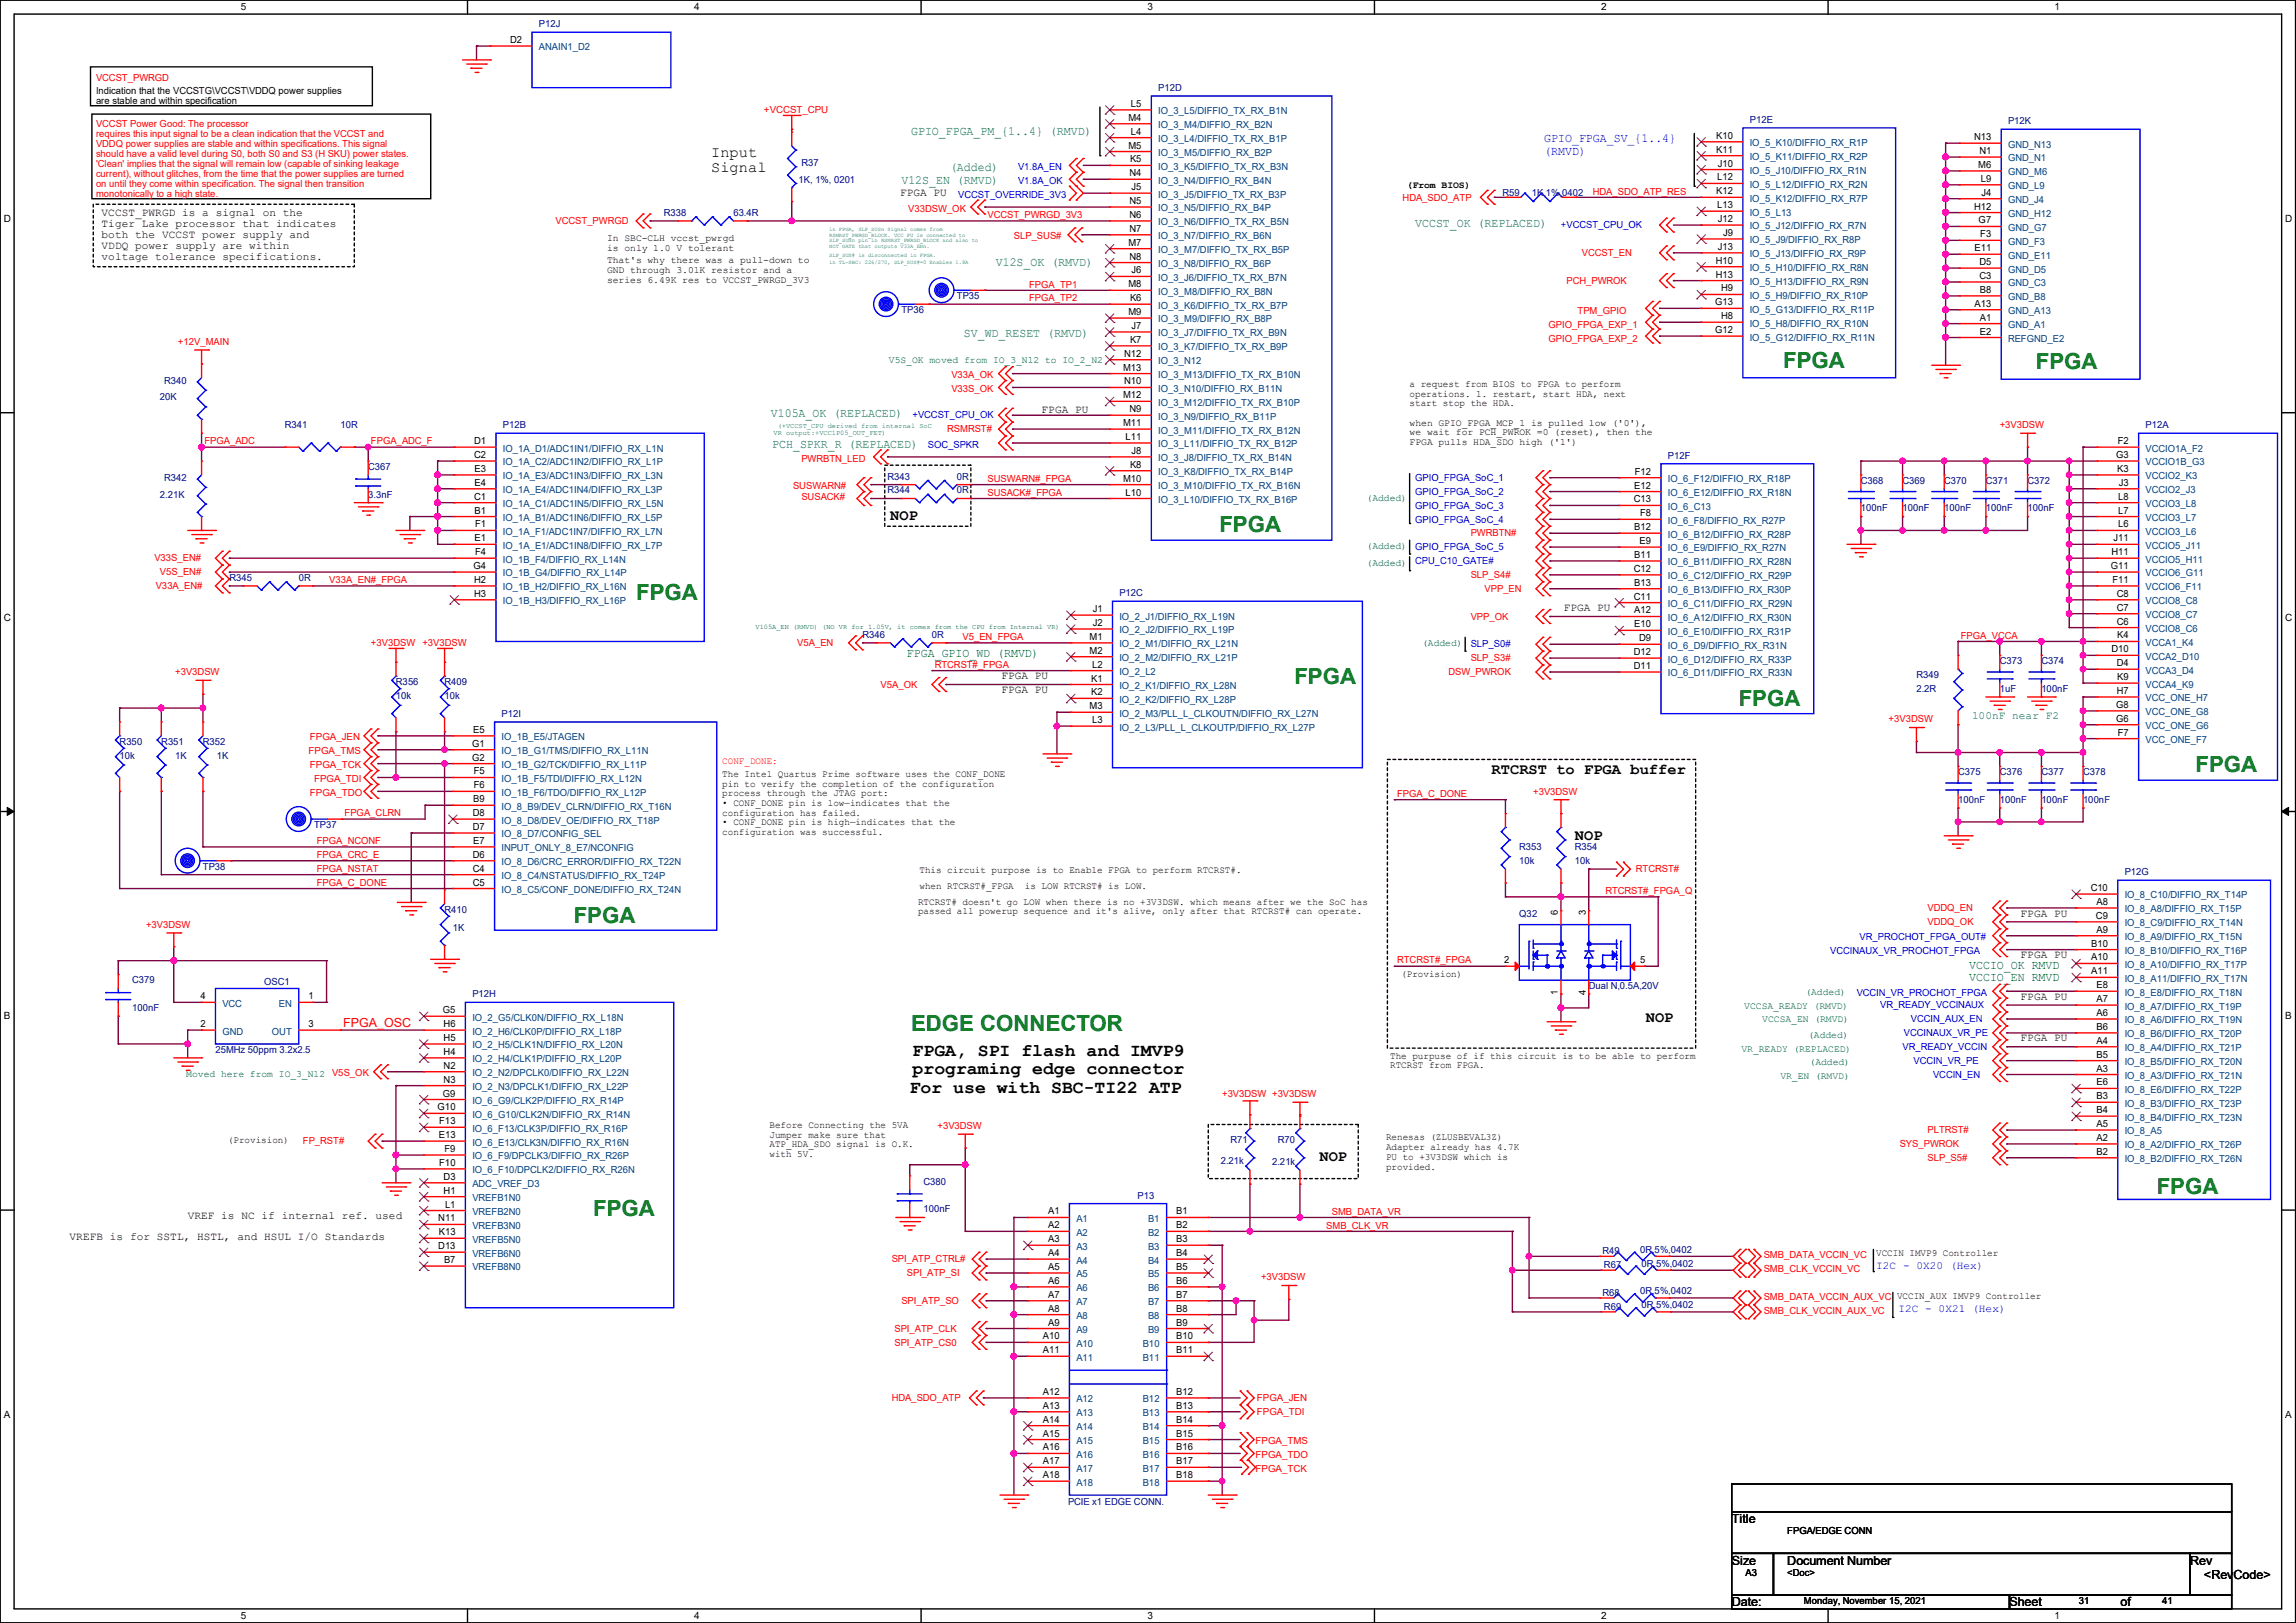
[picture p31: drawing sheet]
<svg xmlns="http://www.w3.org/2000/svg" width="420mm" height="297mm" viewBox="0 0 420 297" stroke-linecap="round" stroke-linejoin="round" font-family="sans-serif">
<defs><g id="words">
<g font-size="4.1" fill="#008000">
<text x="326.2" y="67.3">FPGA</text>
<text x="372.4" y="67.6">FPGA</text>
<text x="223.1" y="97.3">FPGA</text>
<text x="116.4" y="109.7">FPGA</text>
<text x="236.8" y="125.2">FPGA</text>
<text x="318.1" y="129.3">FPGA</text>
<text x="401.6" y="141.2">FPGA</text>
<text x="104.9" y="168.9">FPGA</text>
<text x="166.7" y="188.7">EDGE CONNECTOR</text>
<text x="394.5" y="218.4">FPGA</text>
<text x="108.5" y="222.5">FPGA</text>
</g>
<g font-size="3.3">
<text x="166.9" y="193.3">FPGA, SPI flash and IMVP9</text>
<text x="166.9" y="196.6">programing edge connector</text>
<text x="166.4" y="200.1">For use with SBC-TI22 ATP</text>
</g>
<g font-size="2.8">
<text x="130.1" y="28.7">Input</text>
<text x="130.1" y="31.5">Signal</text>
<text x="162.9" y="95.1">NOP</text>
<text x="272.8" y="141.6">RTCRST to FPGA buffer</text>
<text x="288.1" y="153.8">NOP</text>
<text x="301" y="187">NOP</text>
<text x="241.3" y="212.4">NOP</text>
</g>
<g font-size="2.3" fill="#008040">
<text x="166.7" y="24.8">GPIO_FPGA_PM_{1..4} (RMVD)</text>
<text x="164.9" y="33.7">V12S_EN (RMVD)</text>
<text x="173.8" y="31.4">(Added)</text>
<text x="258.9" y="41.5">VCCST_OK (REPLACED)</text>
<text x="182.2" y="48.6">V12S_OK (RMVD)</text>
<text x="176.3" y="61.6">SV_WD_RESET (RMVD)</text>
<text x="141" y="76.3">V105A_OK (REPLACED)</text>
<text x="141.3" y="81.9">PCH_SPKR_R (REPLACED)</text>
</g>
<g font-size="2.3" fill="#00f">
<text x="282.5" y="26">GPIO_FPGA_SV_{1..4}</text>
<text x="282.5" y="28.3">(RMVD)</text>
</g>
<g font-size="2.3" fill="#008000">
<text x="165.9" y="120.3">FPGA_GPIO_WD (RMVD)</text>
<text x="360.2" y="177.4">VCCIO_OK RMVD</text>
<text x="360.2" y="179.4">VCCIO_EN RMVD</text>
</g>
<text font-size="2.3" fill="#f00" x="62.8" y="188">FPGA_OSC</text>
<g font-size="2.3">
<text x="316.8" y="278.7">Title</text>
<text x="316.8" y="286.3">Size</text>
<text x="326.9" y="286.3">Document Number</text>
<text x="400.6" y="286.3">Rev</text>
<text x="316.8" y="294">Date:</text>
<text x="367.6" y="294">Sheet</text>
<text x="387.9" y="294">of</text>
<text x="403.1" y="288.9">&lt;RevCode&gt;</text>
</g>
<g font-size="2">
<text x="164.6" y="35.9">FPGA PU</text>
<text x="18.6" y="39.5">VCCST_PWRGD is a signal on the</text>
<text x="18.6" y="41.5">Tiger Lake processor that indicates</text>
<text x="18.6" y="43.5">both the VCCST power supply and</text>
<text x="18.6" y="45.6">VDDQ power supply are within</text>
<text x="18.6" y="47.6">voltage tolerance specifications.</text>
<text x="190.5" y="75.5">FPGA PU</text>
<text x="286" y="111.8">FPGA PU</text>
<text x="183.2" y="124.3">FPGA PU</text>
<text x="183.2" y="126.8">FPGA PU</text>
<text x="369.6" y="167.7">FPGA PU</text>
<text x="369.6" y="175.3">FPGA PU</text>
<text x="369.6" y="183">FPGA PU</text>
<text x="369.6" y="190.6">FPGA PU</text>
<text x="12.7" y="226.9">VREFB is for SSTL, HSTL, and HSUL I/O Standards</text>
<text x="34.3" y="223.1">VREF is NC if internal ref. used</text>
</g>
<text font-size="2" fill="#008040" x="360.7" y="131.7">100nF near F2</text>
<g font-size="2" fill="#00f">
<text x="343.2" y="232.2">I2C - 0X20 (Hex)</text>
<text x="347.3" y="240.1">I2C - 0X21 (Hex)</text>
</g>
<g font-size="1.8">
<text x="44" y="1.9">5</text>
<text x="127" y="1.9">4</text>
<text x="209.9" y="1.9">3</text>
<text x="292.9" y="1.9">2</text>
<text x="375.8" y="1.9">1</text>
<text x="93.3" y="7.9">D2</text>
<text x="17.6" y="17.1">Indication that the VCCSTG\VCCST\VDDQ power supplies</text>
<text x="17.6" y="19">are stable and within specification</text>
<text x="206.4" y="22.1">M4</text>
<text x="206.9" y="19.6">L5</text>
<text x="206.4" y="27.2">M5</text>
<text x="206.7" y="29.7">K5</text>
<text x="206.9" y="24.6">L4</text>
<text x="313.9" y="25.4">K10</text>
<text x="313.9" y="27.9">K11</text>
<text x="361.1" y="25.7">N13</text>
<text x="362.1" y="28.2">N1</text>
<text x="206.6" y="32.3">N4</text>
<text x="207" y="34.8">J5</text>
<text x="257.3" y="34.3">(From BIOS)</text>
<text x="313.9" y="35.6">K12</text>
<text x="314.1" y="33">L12</text>
<text x="314.2" y="30.5">J10</text>
<text x="361.9" y="30.7">M6</text>
<text x="362.3" y="33.3">L9</text>
<text x="362.4" y="35.8">J4</text>
<text x=".7" y="40.6">D</text>
<text x="206.6" y="37.3">N5</text>
<text x="206.6" y="39.9">N6</text>
<text x="314.1" y="38.1">L13</text>
<text x="314.2" y="40.6">J12</text>
<text x="361.1" y="38.4">H12</text>
<text x="361.9" y="40.9">G7</text>
<text x="418" y="40.6">D</text>
<text x="111" y="44.1">In SBC-CLH vccst_pwrgd</text>
<text x="111" y="45.9">is only 1.0 V tolerant</text>
<text x="206.4" y="45">M7</text>
<text x="206.6" y="42.4">N7</text>
<text x="206.6" y="47.5">N8</text>
<text x="314.2" y="45.7">J13</text>
<text x="315.2" y="43.2">J9</text>
<text x="361.2" y="46">E11</text>
<text x="362.2" y="43.4">F3</text>
<text x="111" y="48.2">That's why there was a pull-down to</text>
<text x="111" y="50">GND through 3.01K resistor and a</text>
<text x="111" y="51.7">series 6.49K res to VCCST_PWRGD_3V3</text>
<text x="206.4" y="52.6">M8</text>
<text x="207" y="50">J6</text>
<text x="313.9" y="48.3">H10</text>
<text x="313.9" y="50.8">H13</text>
<text x="314.8" y="53.3">H9</text>
<text x="362.1" y="48.5">D5</text>
<text x="362.1" y="51.1">C3</text>
<text x="362.2" y="53.6">B8</text>
<text x="206.4" y="57.7">M9</text>
<text x="206.7" y="55.1">K6</text>
<text x="313.7" y="55.9">G13</text>
<text x="314.8" y="58.4">H8</text>
<text x="361.2" y="56.1">A13</text>
<text x="362.2" y="58.7">A1</text>
<text x="205.7" y="65.3">N12</text>
<text x="206.7" y="62.7">K7</text>
<text x="207" y="60.2">J7</text>
<text x="313.7" y="61">G12</text>
<text x="362.2" y="61.2">E2</text>
<text x="205.4" y="67.8">M13</text>
<text x="205.7" y="70.4">N10</text>
<text x="257.9" y="70.8">a request from BIOS to FPGA to perform</text>
<text x="205.4" y="72.9">M12</text>
<text x="205.4" y="78">M11</text>
<text x="206.6" y="75.4">N9</text>
<text x="257.9" y="72.6">operations. 1. restart, start HDA, next</text>
<text x="257.9" y="74.3">start stop the HDA.</text>
<text x="257.9" y="77.9">when GPIO_FPGA_MCP_1 is pulled low ('0'),</text>
<text x="86.7" y="81.3">D1</text>
<text x="86.7" y="83.8">C2</text>
<text x="205.9" y="80.5">L11</text>
<text x="207" y="83.1">J8</text>
<text x="257.9" y="79.7">we wait for PCH_PWROK =0 (reset), then the</text>
<text x="257.9" y="81.4">FPGA pulls HDA_SDO high ('1')</text>
<text x="387.1" y="83.8">G3</text>
<text x="387.4" y="81.3">F2</text>
<text x="86.8" y="86.4">E3</text>
<text x="86.8" y="88.9">E4</text>
<text x="205.4" y="88.1">M10</text>
<text x="206.7" y="85.6">K8</text>
<text x="298.9" y="89.4">E12</text>
<text x="299" y="86.9">F12</text>
<text x="387.3" y="86.4">K3</text>
<text x="387.6" y="88.9">J3</text>
<text x="86.7" y="91.4">C1</text>
<text x="86.8" y="94">B1</text>
<text x="205.9" y="90.7">L10</text>
<text x="298.9" y="91.9">C13</text>
<text x="300" y="94.5">F8</text>
<text x="387.5" y="91.4">L8</text>
<text x="387.5" y="94">L7</text>
<text x="86.8" y="99.1">E1</text>
<text x="86.9" y="96.5">F1</text>
<text x="86.9" y="101.6">F4</text>
<text x="298.9" y="97">B12</text>
<text x="299.9" y="99.6">E9</text>
<text x="386.2" y="101.6">H11</text>
<text x="386.6" y="99.1">J11</text>
<text x="387.5" y="96.5">L6</text>
<text x="86.6" y="104.1">G4</text>
<text x="86.7" y="106.7">H2</text>
<text x="298.9" y="104.6">C12</text>
<text x="298.9" y="102.1">B11</text>
<text x="298.9" y="107.2">B13</text>
<text x="386.1" y="104.1">G11</text>
<text x="386.4" y="106.7">F11</text>
<text x=".7" y="113.6">C</text>
<text x="86.7" y="109.2">H3</text>
<text x="199.9" y="112">J1</text>
<text x="298.9" y="109.7">C11</text>
<text x="298.9" y="112.3">A12</text>
<text x="387.2" y="109.2">C8</text>
<text x="387.2" y="111.8">C7</text>
<text x="418" y="113.6">C</text>
<text x="199.3" y="117.1">M1</text>
<text x="199.3" y="119.6">M2</text>
<text x="199.9" y="114.6">J2</text>
<text x="298.9" y="119.9">D12</text>
<text x="298.9" y="114.8">E10</text>
<text x="299.8" y="117.3">D9</text>
<text x="386.2" y="119.4">D10</text>
<text x="387.2" y="114.3">C6</text>
<text x="387.3" y="116.8">K4</text>
<text x="199.6" y="124.7">K1</text>
<text x="199.8" y="122.2">L2</text>
<text x="298.9" y="122.4">D11</text>
<text x="387.2" y="121.9">D4</text>
<text x="387.3" y="124.5">K9</text>
<text x="199.3" y="129.8">M3</text>
<text x="199.6" y="127.3">K2</text>
<text x="387.1" y="129.5">G8</text>
<text x="387.2" y="127">H7</text>
<text x="86.4" y="136.7">G1</text>
<text x="86.6" y="134.1">E5</text>
<text x="199.8" y="132.3">L3</text>
<text x="387.1" y="132.1">G6</text>
<text x="387.4" y="134.6">F7</text>
<text x="86.4" y="139.2">G2</text>
<text x="86.7" y="141.7">F5</text>
<text x="132.1" y="142.2">The Intel Quartus Prime software uses the CONF_DONE</text>
<text x="132.1" y="143.9">pin to verify the completion of the configuration</text>
<text x="86.5" y="149.4">D8</text>
<text x="86.6" y="146.8">B9</text>
<text x="86.7" y="144.3">F6</text>
<text x="132.1" y="145.7">process through the JTAG port:</text>
<text x="132.1" y="147.5">• CONF_DONE pin is low—indicates that the</text>
<text x="132.1" y="149.3">configuration has failed.</text>
<text x="86.5" y="151.9">D7</text>
<text x="86.6" y="154.4">E7</text>
<text x="132.1" y="151">• CONF_DONE pin is high—indicates that the</text>
<text x="132.1" y="152.8">configuration was successful.</text>
<text x="86.5" y="157">D6</text>
<text x="86.5" y="159.5">C4</text>
<text x="168.2" y="159.7">This circuit purpose is to Enable FPGA to perform RTCRST#.</text>
<text x="86.5" y="162.1">C5</text>
<text x="167.9" y="165.5">RTCRST# doesn't go LOW when there is no +3V3DSW. which means after we the SoC has</text>
<text x="167.9" y="167.3">passed all powerup sequence and it's alive, only after that RTCRST# can operate.</text>
<text x="168.2" y="162.7">when RTCRST#_FPGA</text>
<text x="187.5" y="162.7">is LOW RTCRST# is LOW.</text>
<text x="285" y="167.4" transform="rotate(-90 285 167.4)">6</text>
<text x="290.1" y="167.4" transform="rotate(-90 290.1 167.4)">3</text>
<text x="382.4" y="163.1">C10</text>
<text x="383.5" y="165.6">A8</text>
<text x="382.5" y="173.2">B10</text>
<text x="383.4" y="168.1">C9</text>
<text x="383.5" y="170.7">A9</text>
<text x="256.3" y="178.7">(Provision)</text>
<text x="275.2" y="176.3">2</text>
<text x="300" y="176.3">5</text>
<text x="382.5" y="175.8">A10</text>
<text x="382.5" y="178.3">A11</text>
<text x="36.7" y="182.9">4</text>
<text x="56.4" y="182.9">1</text>
<text x="81" y="185.4">G5</text>
<text x="285" y="182.1" transform="rotate(-90 285 182.1)">1</text>
<text x="290.1" y="182.1" transform="rotate(-90 290.1 182.1)">4</text>
<text x="383.5" y="180.9">E8</text>
<text x="383.5" y="183.4">A7</text>
<text x="383.5" y="185.9">A6</text>
<text x=".7" y="186.6">B</text>
<text x="36.7" y="188">2</text>
<text x="56.4" y="188">3</text>
<text x="81.2" y="188">H6</text>
<text x="81.2" y="190.5">H5</text>
<text x="383.5" y="188.5">B6</text>
<text x="383.5" y="191">A4</text>
<text x="418" y="186.6">B</text>
<text x="81.2" y="193">H4</text>
<text x="81.2" y="195.6">N2</text>
<text x="254.3" y="193.7">The purpuse of if this circuit is to be able to perform</text>
<text x="254.3" y="195.5">RTCRST from FPGA.</text>
<text x="383.5" y="193.5">B5</text>
<text x="383.5" y="196.1">A3</text>
<text x="80.1" y="203.2">G10</text>
<text x="81" y="200.7">G9</text>
<text x="81.2" y="198.1">N3</text>
<text x="383.5" y="198.6">E6</text>
<text x="383.5" y="201.2">B3</text>
<text x="383.5" y="203.7">B4</text>
<text x="41.7" y="209.2">(Provision)</text>
<text x="80.3" y="208.3">E13</text>
<text x="80.3" y="205.7">F13</text>
<text x="140.8" y="206.4">Before Connecting the 5VA</text>
<text x="140.8" y="208.2">Jumper make sure that</text>
<text x="140.8" y="210">ATP_HDA_SDO signal is O.K.</text>
<text x="253.5" y="208.7">Renesas (ZLUSBEVAL3Z)</text>
<text x="383.5" y="206.3">A5</text>
<text x="383.5" y="208.8">A2</text>
<text x="80.3" y="213.4">F10</text>
<text x="81.2" y="215.9">D3</text>
<text x="81.3" y="210.8">F9</text>
<text x="140.8" y="211.8">with 5V.</text>
<text x="253.5" y="210.5">Adapter already has 4.7K</text>
<text x="253.5" y="212.3">PU to +3V3DSW which is</text>
<text x="253.5" y="214">provided.</text>
<text x="383.5" y="211.3">B2</text>
<text x="81.2" y="218.4">H1</text>
<text x="81.4" y="221">L1</text>
<text x="80.2" y="223.5">N11</text>
<text x="80.3" y="226.1">K13</text>
<text x="191.7" y="222.3">A1</text>
<text x="191.7" y="224.8">A2</text>
<text x="191.7" y="227.3">A3</text>
<text x="215.2" y="222.3">B1</text>
<text x="215.2" y="224.8">B2</text>
<text x="215.2" y="227.3">B3</text>
<text x="80.2" y="228.6">D13</text>
<text x="81.2" y="231.1">B7</text>
<text x="191.7" y="229.9">A4</text>
<text x="191.7" y="232.4">A5</text>
<text x="215.2" y="229.9">B4</text>
<text x="215.2" y="232.4">B5</text>
<text x="343.2" y="229.8">VCCIN IMVP9 Controller</text>
<text x="191.7" y="235">A6</text>
<text x="191.7" y="237.5">A7</text>
<text x="215.2" y="235">B6</text>
<text x="215.2" y="237.5">B7</text>
<text x="347" y="237.7">VCCIN_AUX IMVP9 Controller</text>
<text x="190.7" y="245.1">A10</text>
<text x="191.7" y="240">A8</text>
<text x="191.7" y="242.6">A9</text>
<text x="215.2" y="240">B8</text>
<text x="215.2" y="242.6">B9</text>
<text x="215.2" y="245.1">B10</text>
<text x="190.7" y="247.7">A11</text>
<text x="215.2" y="247.7">B11</text>
<text x="190.7" y="255.3">A12</text>
<text x="190.7" y="257.8">A13</text>
<text x="215.2" y="255.3">B12</text>
<text x="215.2" y="257.8">B13</text>
<text x=".7" y="259.5">A</text>
<text x="190.7" y="260.4">A14</text>
<text x="190.7" y="262.9">A15</text>
<text x="215.2" y="260.4">B14</text>
<text x="215.2" y="262.9">B15</text>
<text x="418" y="259.5">A</text>
<text x="190.7" y="265.4">A16</text>
<text x="190.7" y="268">A17</text>
<text x="215.2" y="265.4">B16</text>
<text x="215.2" y="268">B17</text>
<text x="190.7" y="270.5">A18</text>
<text x="215.2" y="270.5">B18</text>
<text x="326.9" y="280.8">FPGA/EDGE CONN</text>
<text x="319.3" y="288.4">A3</text>
<text x="326.9" y="288.4">&lt;Doc&gt;</text>
<text x="330" y="293.5">Monday, November 15, 2021</text>
<text x="380.3" y="293.5">31</text>
<text x="395.5" y="293.5">41</text>
<text x="44" y="296.3">5</text>
<text x="127" y="296.3">4</text>
<text x="209.9" y="296.3">3</text>
<text x="292.9" y="296.3">2</text>
<text x="375.8" y="296.3">1</text>
</g>
<g font-size="1.8" fill="#000080">
<text x="98.6" y="5">P12J</text>
<text x="211.9" y="16.6">P12D</text>
<text x="320.1" y="22.5">P12E</text>
<text x="367.3" y="22.7">P12K</text>
<text x="146.1" y="33.4">1K, 1%, 0201</text>
<text x="146.6" y="30.4">R37</text>
<text x="274.9" y="35.9">R59</text>
<text x="280.2" y="35.9">1K,1%,0402</text>
<text x="121.5" y="39.5">R338</text>
<text x="134.2" y="39.5">63.4R</text>
<text x="164.9" y="57.3">TP36</text>
<text x="175" y="54.7">TP35</text>
<text x="30" y="70.2">R340</text>
<text x="29.3" y="73.3">20K</text>
<text x="52.1" y="78.4">R341</text>
<text x="62.3" y="78.4">10R</text>
<text x="92" y="78.4">P12B</text>
<text x="305.1" y="83.9">P12F</text>
<text x="392.5" y="78.4">P12A</text>
<text x="30" y="88">R342</text>
<text x="67.4" y="86">C367</text>
<text x="162.3" y="87.8">R343</text>
<text x="175" y="87.8">0R</text>
<text x="340.4" y="88.5">C368</text>
<text x="348" y="88.5">C369</text>
<text x="355.6" y="88.5">C370</text>
<text x="363.3" y="88.5">C371</text>
<text x="370.9" y="88.5">C372</text>
<text x="29.3" y="91.1">2.21K</text>
<text x="67.4" y="91.1">3.3nF</text>
<text x="162.3" y="90.3">R344</text>
<text x="175" y="90.3">0R</text>
<text x="340.4" y="93.6">100nF</text>
<text x="348" y="93.6">100nF</text>
<text x="355.6" y="93.6">100nF</text>
<text x="363.3" y="93.6">100nF</text>
<text x="370.9" y="93.6">100nF</text>
<text x="42" y="106.3">R345</text>
<text x="54.7" y="106.3">0R</text>
<text x="204.8" y="109.1">P12C</text>
<text x="157.8" y="116.7">R346</text>
<text x="170.5" y="116.7">0R</text>
<text x="72.4" y="125.3">R356</text>
<text x="81.3" y="125.3">R409</text>
<text x="350.6" y="124.1">R349</text>
<text x="365.8" y="121.5">C373</text>
<text x="373.4" y="121.5">C374</text>
<text x="72.4" y="127.9">10k</text>
<text x="81.3" y="127.9">10k</text>
<text x="91.7" y="131.2">P12I</text>
<text x="350.6" y="126.6">2.2R</text>
<text x="365.8" y="126.6">1uF</text>
<text x="373.4" y="126.6">100nF</text>
<text x="21.9" y="136.3">R350</text>
<text x="29.5" y="136.3">R351</text>
<text x="37.1" y="136.3">R352</text>
<text x="21.9" y="138.8">10k</text>
<text x="32" y="138.8">1K</text>
<text x="39.7" y="138.8">1K</text>
<text x="358.2" y="141.9">C375</text>
<text x="365.8" y="141.9">C376</text>
<text x="373.4" y="141.9">C377</text>
<text x="381" y="141.9">C378</text>
<text x="358.2" y="146.9">100nF</text>
<text x="365.8" y="146.9">100nF</text>
<text x="373.4" y="146.9">100nF</text>
<text x="381" y="146.9">100nF</text>
<text x="57.4" y="151.5">TP37</text>
<text x="277.9" y="155.6">R353</text>
<text x="288.1" y="155.6">R354</text>
<text x="37.1" y="159.1">TP38</text>
<text x="277.9" y="158.1">10k</text>
<text x="288.1" y="158.1">10k</text>
<text x="388.7" y="160.1">P12G</text>
<text x="81.3" y="167">R410</text>
<text x="277.9" y="167.8">Q32</text>
<text x="82.8" y="170.3">1K</text>
<text x="24.2" y="180">C379</text>
<text x="24.2" y="185">100nF</text>
<text x="48.3" y="180.2">OSC1</text>
<text x="86.4" y="182.5">P12H</text>
<text x="290.6" y="181">Dual N,0.5A,20V</text>
<text x="39.4" y="192.7">25MHz 50ppm 3.2x2.5</text>
<text x="225.1" y="209.2">R71</text>
<text x="233.7" y="209.2">R70</text>
<text x="223.3" y="213">2.21k</text>
<text x="232.7" y="213.2">2.21k</text>
<text x="168.9" y="216.8">C380</text>
<text x="168.9" y="221.9">100nF</text>
<text x="208.1" y="219.3">P13</text>
<text x="293.2" y="229.5">R49</text>
<text x="293.4" y="232">R67</text>
<text x="300" y="229.2">0R,5%,0402</text>
<text x="300.3" y="231.8">0R,5%,0402</text>
<text x="293.2" y="237.1">R68</text>
<text x="293.4" y="239.7">R69</text>
<text x="300" y="236.9">0R,5%,0402</text>
<text x="300.3" y="239.4">0R,5%,0402</text>
<text x="195.4" y="275.5">PCIE x1 EDGE CONN.</text>
</g>
<g font-size="1.8" fill="#004080">
<text x="98.6" y="9.2">ANAIN1_D2</text>
<text x="211.9" y="20.9">IO_3_L5/DIFFIO_TX_RX_B1N</text>
<text x="211.9" y="23.5">IO_3_M4/DIFFIO_RX_B2N</text>
<text x="211.9" y="26">IO_3_L4/DIFFIO_TX_RX_B1P</text>
<text x="211.9" y="28.5">IO_3_M5/DIFFIO_RX_B2P</text>
<text x="320.1" y="26.8">IO_5_K10/DIFFIO_RX_R1P</text>
<text x="320.1" y="29.3">IO_5_K11/DIFFIO_RX_R2P</text>
<text x="367.3" y="27">GND_N13</text>
<text x="367.3" y="29.5">GND_N1</text>
<text x="211.9" y="31.1">IO_3_K5/DIFFIO_TX_RX_B3N</text>
<text x="211.9" y="33.6">IO_3_N4/DIFFIO_RX_B4N</text>
<text x="320.1" y="31.8">IO_5_J10/DIFFIO_RX_R1N</text>
<text x="320.1" y="34.4">IO_5_L12/DIFFIO_RX_R2N</text>
<text x="367.3" y="32.1">GND_M6</text>
<text x="367.3" y="34.6">GND_L9</text>
<text x="211.9" y="36.2">IO_3_J5/DIFFIO_TX_RX_B3P</text>
<text x="211.9" y="38.7">IO_3_N5/DIFFIO_RX_B4P</text>
<text x="211.9" y="41.2">IO_3_N6/DIFFIO_TX_RX_B5N</text>
<text x="320.1" y="36.9">IO_5_K12/DIFFIO_RX_R7P</text>
<text x="320.1" y="39.5">IO_5_L13</text>
<text x="320.1" y="42">IO_5_J12/DIFFIO_RX_R7N</text>
<text x="367.3" y="37.2">GND_J4</text>
<text x="367.3" y="39.7">GND_H12</text>
<text x="211.9" y="43.8">IO_3_N7/DIFFIO_RX_B6N</text>
<text x="211.9" y="46.3">IO_3_M7/DIFFIO_TX_RX_B5P</text>
<text x="320.1" y="44.5">IO_5_J9/DIFFIO_RX_R8P</text>
<text x="320.1" y="47.1">IO_5_J13/DIFFIO_RX_R9P</text>
<text x="367.3" y="42.2">GND_G7</text>
<text x="367.3" y="44.8">GND_F3</text>
<text x="367.3" y="47.3">GND_E11</text>
<text x="211.9" y="48.9">IO_3_N8/DIFFIO_RX_B6P</text>
<text x="211.9" y="51.4">IO_3_J6/DIFFIO_TX_RX_B7N</text>
<text x="211.9" y="53.9">IO_3_M8/DIFFIO_RX_B8N</text>
<text x="320.1" y="49.6">IO_5_H10/DIFFIO_RX_R8N</text>
<text x="320.1" y="52.2">IO_5_H13/DIFFIO_RX_R9N</text>
<text x="367.3" y="49.9">GND_D5</text>
<text x="367.3" y="52.4">GND_C3</text>
<text x="211.9" y="56.5">IO_3_K6/DIFFIO_TX_RX_B7P</text>
<text x="211.9" y="59">IO_3_M9/DIFFIO_RX_B8P</text>
<text x="320.1" y="54.7">IO_5_H9/DIFFIO_RX_R10P</text>
<text x="320.1" y="57.2">IO_5_G13/DIFFIO_RX_R11P</text>
<text x="320.1" y="59.8">IO_5_H8/DIFFIO_RX_R10N</text>
<text x="367.3" y="54.9">GND_B8</text>
<text x="367.3" y="57.5">GND_A13</text>
<text x="211.9" y="61.6">IO_3_J7/DIFFIO_TX_RX_B9N</text>
<text x="211.9" y="64.1">IO_3_K7/DIFFIO_TX_RX_B9P</text>
<text x="320.1" y="62.3">IO_5_G12/DIFFIO_RX_R11N</text>
<text x="367.3" y="60">GND_A1</text>
<text x="367.3" y="62.6">REFGND_E2</text>
<text x="211.9" y="66.6">IO_3_N12</text>
<text x="211.9" y="69.2">IO_3_M13/DIFFIO_TX_RX_B10N</text>
<text x="211.9" y="71.7">IO_3_N10/DIFFIO_RX_B11N</text>
<text x="211.9" y="74.3">IO_3_M12/DIFFIO_TX_RX_B10P</text>
<text x="211.9" y="76.8">IO_3_N9/DIFFIO_RX_B11P</text>
<text x="92" y="82.6">IO_1A_D1/ADC1IN1/DIFFIO_RX_L1N</text>
<text x="211.9" y="79.3">IO_3_M11/DIFFIO_TX_RX_B12N</text>
<text x="211.9" y="81.9">IO_3_L11/DIFFIO_TX_RX_B12P</text>
<text x="392.5" y="82.6">VCCIO1A_F2</text>
<text x="92" y="85.2">IO_1A_C2/ADC1IN2/DIFFIO_RX_L1P</text>
<text x="92" y="87.7">IO_1A_E3/ADC1IN3/DIFFIO_RX_L3N</text>
<text x="211.9" y="84.4">IO_3_J8/DIFFIO_TX_RX_B14N</text>
<text x="211.9" y="87">IO_3_K8/DIFFIO_TX_RX_B14P</text>
<text x="211.9" y="89.5">IO_3_M10/DIFFIO_TX_RX_B16N</text>
<text x="305.1" y="88.2">IO_6_F12/DIFFIO_RX_R18P</text>
<text x="392.5" y="85.2">VCCIO1B_G3</text>
<text x="392.5" y="87.7">VCCIO2_K3</text>
<text x="92" y="90.3">IO_1A_E4/ADC1IN4/DIFFIO_RX_L3P</text>
<text x="92" y="92.8">IO_1A_C1/ADC1IN5/DIFFIO_RX_L5N</text>
<text x="92" y="95.3">IO_1A_B1/ADC1IN6/DIFFIO_RX_L5P</text>
<text x="211.9" y="92">IO_3_L10/DIFFIO_TX_RX_B16P</text>
<text x="305.1" y="90.8">IO_6_E12/DIFFIO_RX_R18N</text>
<text x="305.1" y="93.3">IO_6_C13</text>
<text x="305.1" y="95.8">IO_6_F8/DIFFIO_RX_R27P</text>
<text x="392.5" y="90.3">VCCIO2_J3</text>
<text x="392.5" y="92.8">VCCIO3_L8</text>
<text x="392.5" y="95.3">VCCIO3_L7</text>
<text x="92" y="97.9">IO_1A_F1/ADC1IN7/DIFFIO_RX_L7N</text>
<text x="92" y="100.4">IO_1A_E1/ADC1IN8/DIFFIO_RX_L7P</text>
<text x="305.1" y="98.4">IO_6_B12/DIFFIO_RX_R28P</text>
<text x="305.1" y="100.9">IO_6_E9/DIFFIO_RX_R27N</text>
<text x="392.5" y="97.9">VCCIO3_L6</text>
<text x="392.5" y="100.4">VCCIO5_J11</text>
<text x="92" y="103">IO_1B_F4/DIFFIO_RX_L14N</text>
<text x="92" y="105.5">IO_1B_G4/DIFFIO_RX_L14P</text>
<text x="305.1" y="103.5">IO_6_B11/DIFFIO_RX_R28N</text>
<text x="305.1" y="106">IO_6_C12/DIFFIO_RX_R29P</text>
<text x="392.5" y="103">VCCIO5_H11</text>
<text x="392.5" y="105.5">VCCIO6_G11</text>
<text x="92" y="108">IO_1B_H2/DIFFIO_RX_L16N</text>
<text x="92" y="110.6">IO_1B_H3/DIFFIO_RX_L16P</text>
<text x="204.8" y="113.4">IO_2_J1/DIFFIO_RX_L19N</text>
<text x="305.1" y="108.5">IO_6_B13/DIFFIO_RX_R30P</text>
<text x="305.1" y="111.1">IO_6_C11/DIFFIO_RX_R29N</text>
<text x="305.1" y="113.6">IO_6_A12/DIFFIO_RX_R30N</text>
<text x="392.5" y="108">VCCIO6_F11</text>
<text x="392.5" y="110.6">VCCIO8_C8</text>
<text x="392.5" y="113.1">VCCIO8_C7</text>
<text x="204.8" y="115.9">IO_2_J2/DIFFIO_RX_L19P</text>
<text x="204.8" y="118.5">IO_2_M1/DIFFIO_RX_L21N</text>
<text x="305.1" y="116.2">IO_6_E10/DIFFIO_RX_R31P</text>
<text x="305.1" y="118.7">IO_6_D9/DIFFIO_RX_R31N</text>
<text x="392.5" y="115.7">VCCIO8_C6</text>
<text x="392.5" y="118.2">VCCA1_K4</text>
<text x="204.8" y="121">IO_2_M2/DIFFIO_RX_L21P</text>
<text x="204.8" y="123.5">IO_2_L2</text>
<text x="305.1" y="121.2">IO_6_D12/DIFFIO_RX_R33P</text>
<text x="305.1" y="123.8">IO_6_D11/DIFFIO_RX_R33N</text>
<text x="392.5" y="120.7">VCCA2_D10</text>
<text x="392.5" y="123.3">VCCA3_D4</text>
<text x="392.5" y="125.8">VCCA4_K9</text>
<text x="204.8" y="126.1">IO_2_K1/DIFFIO_RX_L28N</text>
<text x="204.8" y="128.6">IO_2_K2/DIFFIO_RX_L28P</text>
<text x="204.8" y="131.1">IO_2_M3/PLL_L_CLKOUTN/DIFFIO_RX_L27N</text>
<text x="392.5" y="128.4">VCC_ONE_H7</text>
<text x="392.5" y="130.9">VCC_ONE_G8</text>
<text x="91.7" y="135.5">IO_1B_E5/JTAGEN</text>
<text x="204.8" y="133.7">IO_2_L3/PLL_L_CLKOUTP/DIFFIO_RX_L27P</text>
<text x="392.5" y="133.4">VCC_ONE_G6</text>
<text x="392.5" y="136">VCC_ONE_F7</text>
<text x="91.7" y="138">IO_1B_G1/TMS/DIFFIO_RX_L11N</text>
<text x="91.7" y="140.5">IO_1B_G2/TCK/DIFFIO_RX_L11P</text>
<text x="91.7" y="143.1">IO_1B_F5/TDI/DIFFIO_RX_L12N</text>
<text x="91.7" y="145.6">IO_1B_F6/TDO/DIFFIO_RX_L12P</text>
<text x="91.7" y="148.2">IO_8_B9/DEV_CLRN/DIFFIO_RX_T16N</text>
<text x="91.7" y="150.7">IO_8_D8/DEV_OE/DIFFIO_RX_T18P</text>
<text x="91.7" y="153.2">IO_8_D7/CONFIG_SEL</text>
<text x="91.7" y="155.8">INPUT_ONLY_8_E7/NCONFIG</text>
<text x="91.7" y="158.3">IO_8_D6/CRC_ERROR/DIFFIO_RX_T22N</text>
<text x="91.7" y="160.9">IO_8_C4/NSTATUS/DIFFIO_RX_T24P</text>
<text x="91.7" y="163.4">IO_8_C5/CONF_DONE/DIFFIO_RX_T24N</text>
<text x="388.7" y="164.4">IO_8_C10/DIFFIO_RX_T14P</text>
<text x="388.7" y="167">IO_8_A8/DIFFIO_RX_T15P</text>
<text x="388.7" y="169.5">IO_8_C9/DIFFIO_RX_T14N</text>
<text x="388.7" y="172">IO_8_A9/DIFFIO_RX_T15N</text>
<text x="388.7" y="174.6">IO_8_B10/DIFFIO_RX_T16P</text>
<text x="388.7" y="177.1">IO_8_A10/DIFFIO_RX_T17P</text>
<text x="388.7" y="179.7">IO_8_A11/DIFFIO_RX_T17N</text>
<text x="40.7" y="184.2">VCC</text>
<text x="51" y="184.2">EN</text>
<text x="388.7" y="182.2">IO_8_E8/DIFFIO_RX_T18N</text>
<text x="388.7" y="184.7">IO_8_A7/DIFFIO_RX_T19P</text>
<text x="40.7" y="189.3">GND</text>
<text x="49.7" y="189.3">OUT</text>
<text x="86.4" y="186.8">IO_2_G5/CLK0N/DIFFIO_RX_L18N</text>
<text x="86.4" y="189.3">IO_2_H6/CLK0P/DIFFIO_RX_L18P</text>
<text x="86.4" y="191.9">IO_2_H5/CLK1N/DIFFIO_RX_L20N</text>
<text x="388.7" y="187.3">IO_8_A6/DIFFIO_RX_T19N</text>
<text x="388.7" y="189.8">IO_8_B6/DIFFIO_RX_T20P</text>
<text x="86.4" y="194.4">IO_2_H4/CLK1P/DIFFIO_RX_L20P</text>
<text x="86.4" y="196.9">IO_2_N2/DPCLK0/DIFFIO_RX_L22N</text>
<text x="388.7" y="192.4">IO_8_A4/DIFFIO_RX_T21P</text>
<text x="388.7" y="194.9">IO_8_B5/DIFFIO_RX_T20N</text>
<text x="388.7" y="197.4">IO_8_A3/DIFFIO_RX_T21N</text>
<text x="86.4" y="199.5">IO_2_N3/DPCLK1/DIFFIO_RX_L22P</text>
<text x="86.4" y="202">IO_6_G9/CLK2P/DIFFIO_RX_R14P</text>
<text x="388.7" y="200">IO_8_E6/DIFFIO_RX_T22P</text>
<text x="388.7" y="202.5">IO_8_B3/DIFFIO_RX_T23P</text>
<text x="86.4" y="204.6">IO_6_G10/CLK2N/DIFFIO_RX_R14N</text>
<text x="86.4" y="207.1">IO_6_F13/CLK3P/DIFFIO_RX_R16P</text>
<text x="86.4" y="209.6">IO_6_E13/CLK3N/DIFFIO_RX_R16N</text>
<text x="388.7" y="205.1">IO_8_B4/DIFFIO_RX_T23N</text>
<text x="388.7" y="207.6">IO_8_A5</text>
<text x="86.4" y="212.2">IO_6_F9/DPCLK3/DIFFIO_RX_R26P</text>
<text x="86.4" y="214.7">IO_6_F10/DPCLK2/DIFFIO_RX_R26N</text>
<text x="388.7" y="210.1">IO_8_A2/DIFFIO_RX_T26P</text>
<text x="388.7" y="212.7">IO_8_B2/DIFFIO_RX_T26N</text>
<text x="86.4" y="217.3">ADC_VREF_D3</text>
<text x="86.4" y="219.8">VREFB1N0</text>
<text x="86.4" y="222.3">VREFB2N0</text>
<text x="86.4" y="224.9">VREFB3N0</text>
<text x="86.4" y="227.4">VREFB5N0</text>
<text x="196.9" y="223.6">A1</text>
<text x="196.9" y="226.1">A2</text>
<text x="210" y="223.6">B1</text>
<text x="210" y="226.1">B2</text>
<text x="86.4" y="230">VREFB6N0</text>
<text x="86.4" y="232.5">VREFB8N0</text>
<text x="196.9" y="228.7">A3</text>
<text x="196.9" y="231.2">A4</text>
<text x="196.9" y="233.8">A5</text>
<text x="210" y="228.7">B3</text>
<text x="210" y="231.2">B4</text>
<text x="210" y="233.8">B5</text>
<text x="196.9" y="236.3">A6</text>
<text x="196.9" y="238.8">A7</text>
<text x="210" y="236.3">B6</text>
<text x="210" y="238.8">B7</text>
<text x="196.9" y="241.4">A8</text>
<text x="196.9" y="243.9">A9</text>
<text x="210" y="241.4">B8</text>
<text x="210" y="243.9">B9</text>
<text x="196.9" y="246.5">A10</text>
<text x="196.9" y="249">A11</text>
<text x="209" y="246.5">B10</text>
<text x="209" y="249">B11</text>
<text x="196.9" y="256.6">A12</text>
<text x="209" y="256.6">B12</text>
<text x="196.9" y="259.2">A13</text>
<text x="196.9" y="261.7">A14</text>
<text x="209" y="259.2">B13</text>
<text x="209" y="261.7">B14</text>
<text x="196.9" y="264.2">A15</text>
<text x="196.9" y="266.8">A16</text>
<text x="196.9" y="269.3">A17</text>
<text x="209" y="264.2">B15</text>
<text x="209" y="266.8">B16</text>
<text x="209" y="269.3">B17</text>
<text x="196.9" y="271.9">A18</text>
<text x="209" y="271.9">B18</text>
</g>
<g font-size="1.8" fill="#f00">
<text x="17.6" y="14.9">VCCST_PWRGD</text>
<text x="17.6" y="23.2">VCCST Power Good: The processor</text>
<text x="139.7" y="20.7">+VCCST_CPU</text>
<text x="17.6" y="25.1">requires this input signal to be a clean indication that the VCCST and</text>
<text x="17.6" y="26.9">VDDQ power supplies are stable and within specifications. This signal</text>
<text x="17.6" y="28.7">should have a valid level during S0, both S0 and S3 (H SKU) power states.</text>
<text x="17.6" y="30.5">'Clean' implies that the signal will remain low (capable of sinking leakage</text>
<text x="17.6" y="32.3">current), without glitches, from the time that the power supplies are turned</text>
<text x="17.6" y="34.2">on until they come within specification. The signal then transition</text>
<text x="17.6" y="36">monotonically to a high state.</text>
<text x="291.4" y="35.6">HDA_SDO_ATP_RES</text>
<text x="101.6" y="41">VCCST_PWRGD</text>
<text x="166.2" y="38.7">V33DSW_OK</text>
<text x="180.6" y="39.9">VCCST_PWRGD_3V3</text>
<text x="256.6" y="36.7">HDA_SDO_ATP</text>
<text x="185.5" y="43.8">SLP_SUS#</text>
<text x="289.3" y="46.9">VCCST_EN</text>
<text x="188.3" y="52.6">FPGA_TP1</text>
<text x="286.5" y="51.9">PCH_PWROK</text>
<text x="188.3" y="55.2">FPGA_TP2</text>
<text x="288.6" y="57.5">TPM_GPIO</text>
<text x="32.6" y="63.1">+12V_MAIN</text>
<text x="283.2" y="60.1">GPIO_FPGA_EXP_1</text>
<text x="283.2" y="62.6">GPIO_FPGA_EXP_2</text>
<text x="174" y="71.8">V33S_OK</text>
<text x="174" y="69.2">V33A_OK</text>
<text x="37.4" y="81.3">FPGA_ADC</text>
<text x="67.9" y="81.3">FPGA_ADC_F</text>
<text x="173.3" y="79.1">RSMRST#</text>
<text x="365.8" y="78.4">+3V3DSW</text>
<text x="145.1" y="89.5">SUSWARN#</text>
<text x="146.6" y="84.5">PWRBTN_LED</text>
<text x="180.6" y="88.2">SUSWARN#_FPGA</text>
<text x="146.6" y="91.6">SUSACK#</text>
<text x="180.6" y="90.7">SUSACK#_FPGA</text>
<text x="269" y="98.2">PWRBTN#</text>
<text x="28.2" y="102.7">V33S_EN#</text>
<text x="28.5" y="107.8">V33A_EN#</text>
<text x="29.3" y="105.3">V5S_EN#</text>
<text x="60.2" y="106.7">V33A_EN#_FPGA</text>
<text x="269" y="105.8">SLP_S4#</text>
<text x="269" y="113.4">VPP_OK</text>
<text x="271.6" y="108.3">VPP_EN</text>
<text x="67.9" y="118.2">+3V3DSW</text>
<text x="77.3" y="118.2">+3V3DSW</text>
<text x="145.8" y="118.2">V5A_EN</text>
<text x="176.1" y="117.1">V5_EN_FPGA</text>
<text x="358.7" y="116.9">FPGA_VCCA</text>
<text x="32" y="123.6">+3V3DSW</text>
<text x="161.1" y="125.9">V5A_OK</text>
<text x="171" y="122.2">RTCRST#_FPGA</text>
<text x="265" y="123.6">DSW_PWROK</text>
<text x="269" y="121">SLP_S3#</text>
<text x="56.7" y="135.5">FPGA_JEN</text>
<text x="345.5" y="132.2">+3V3DSW</text>
<text x="56.4" y="138">FPGA_TMS</text>
<text x="56.7" y="140.6">FPGA_TCK</text>
<text x="57.4" y="143.1">FPGA_TDI</text>
<text x="132.1" y="139.9">CONF_DONE:</text>
<text x="56.7" y="145.7">FPGA_TDO</text>
<text x="63" y="149.4">FPGA_CLRN</text>
<text x="255.6" y="145.8">FPGA_C_DONE</text>
<text x="280.5" y="145.4">+3V3DSW</text>
<text x="58" y="154.5">FPGA_NCONF</text>
<text x="58" y="157">FPGA_CRC_E</text>
<text x="58" y="159.6">FPGA_NSTAT</text>
<text x="299.2" y="159.6">RTCRST#</text>
<text x="58" y="162.1">FPGA_C_DONE</text>
<text x="293.7" y="163.6">RTCRST#_FPGA_Q</text>
<text x="352.6" y="166.8">VDDQ_EN</text>
<text x="26.7" y="169.8">+3V3DSW</text>
<text x="352.6" y="169.3">VDDQ_OK</text>
<text x="255.6" y="176.3">RTCRST#_FPGA</text>
<text x="60.7" y="197">V5S_OK</text>
<text x="223.6" y="200.8">+3V3DSW +3V3DSW</text>
<text x="55.4" y="209.4">FP_RST#</text>
<text x="171.5" y="206.6">+3V3DSW</text>
<text x="347.5" y="209.9">SYS_PWROK</text>
<text x="352.6" y="207.4">PLTRST#</text>
<text x="352.6" y="212.5">SLP_S5#</text>
<text x="242.6" y="224.8">SMB_CLK_VR</text>
<text x="243.6" y="222.3">SMB_DATA_VR</text>
<text x="163.1" y="231">SPI_ATP_CTRL#</text>
<text x="165.9" y="233.6">SPI_ATP_SI</text>
<text x="322.6" y="230.3">SMB_DATA_VCCIN_VC</text>
<text x="322.6" y="232.8">SMB_CLK_VCCIN_VC</text>
<text x="164.9" y="238.6">SPI_ATP_SO</text>
<text x="230.7" y="234.3">+3V3DSW</text>
<text x="322.6" y="237.9">SMB_DATA_VCCIN_AUX_VC</text>
<text x="163.6" y="243.7">SPI_ATP_CLK</text>
<text x="322.6" y="240.4">SMB_CLK_VCCIN_AUX_VC</text>
<text x="163.6" y="246.3">SPI_ATP_CS0</text>
<text x="163.1" y="256.4">HDA_SDO_ATP</text>
<text x="229.9" y="256.4">FPGA_JEN</text>
<text x="229.9" y="259">FPGA_TDI</text>
<text x="229.7" y="264.3">FPGA_TMS</text>
<text x="229.7" y="266.8">FPGA_TDO</text>
<text x="229.7" y="269.4">FPGA_TCK</text>
</g>
<g font-size="1.8" fill="#00f">
<text x="186.2" y="31.1">V1.8A_EN</text>
<text x="186.2" y="33.7">V1.8A_OK</text>
<text x="175.3" y="36.2">VCCST_OVERRIDE_3V3</text>
<text x="285.5" y="41.8">+VCCST_CPU_OK</text>
<text x="166.9" y="76.6">+VCCST_CPU_OK</text>
<text x="169.7" y="81.9">SOC_SPKR</text>
<text x="258.9" y="88">GPIO_FPGA_SoC_1</text>
<text x="258.9" y="93.1">GPIO_FPGA_SoC_3</text>
<text x="258.9" y="95.6">GPIO_FPGA_SoC_4</text>
<text x="258.9" y="90.6">GPIO_FPGA_SoC_2</text>
<text x="258.9" y="100.7">GPIO_FPGA_SoC_5</text>
<text x="258.9" y="103.3">CPU_C10_GATE#</text>
<text x="269" y="118.5">SLP_S0#</text>
<text x="340.1" y="172.1">VR_PROCHOT_FPGA_OUT#</text>
<text x="334.8" y="174.6">VCCINAUX_VR_PROCHOT_FPGA</text>
<text x="339.6" y="182.2">VCCIN_VR_PROCHOT_FPGA</text>
<text x="344" y="184.5">VR_READY_VCCINAUX</text>
<text x="348.3" y="189.6">VCCINAUX_VR_PE</text>
<text x="349.5" y="187.1">VCCIN_AUX_EN</text>
<text x="348" y="192.2">VR_READY_VCCIN</text>
<text x="350" y="194.7">VCCIN_VR_PE</text>
<text x="353.6" y="197.2">VCCIN_EN</text>
</g>
<g font-size="1.8" fill="#008000">
<text x="162.6" y="66.5">V5S_OK moved from IO_3_N12 to IO_2_N2</text>
<text x="250" y="91.6">(Added)</text>
<text x="250" y="100.5">(Added)</text>
<text x="250" y="103.5">(Added)</text>
<text x="260.1" y="118.3">(Added)</text>
<text x="319.1" y="184.6">VCCSA_READY (RMVD)</text>
<text x="330.2" y="182">(Added)</text>
<text x="322.4" y="187.1">VCCSA_EN (RMVD)</text>
<text x="330.8" y="189.9">(Added)</text>
<text x="34.1" y="197">Moved here from IO_3_N12</text>
<text x="318.6" y="192.4">VR_READY (REPLACED)</text>
<text x="325.7" y="197.5">VR_EN (RMVD)</text>
<text x="331" y="195">(Added)</text>
</g>
<g font-size="1.3" fill="#008040">
<text x="141.5" y="79.6">VR output:+VCC1P05_OUT_FET)</text>
<text x="142.3" y="78.3">(+VCCST_CPU derived from internal SoC</text>
</g>
<text font-size="1.3" fill="#008000" x="138.2" y="115.1">V105A_EN (RMVD) (NO VR for 1.05V, it comes from the CPU from Internal VR)</text>
<g font-size="1" fill="#008040">
<text x="151.7" y="42.3">in FPGA, SLP_SUSn Signal comes from</text>
<text x="151.7" y="43.3">RSMRST_PWRGD_BLOCK. VCC PU is connected to</text>
<text x="151.7" y="44.3">SLP_SUSn pin in RSMRST_PWRGD_BLOCK and also to</text>
<text x="151.7" y="45.3">NOT GATE that outputs V33A_ENn.</text>
<text x="151.7" y="47.1">SLP_SUS# is disconnected in FPGA.</text>
<text x="151.7" y="48.4">in TL-SBC: 226/270, SLP_SUS#=0 Enables 1.8A</text>
</g>
</g></defs>
<path d="M0 0h419.9v297h-419.9zM2.6 2.6h414.8v291.8h-414.8z" fill="none" stroke="#000" stroke-width=".25"/>
<g fill="#fff">
<path d="M44 .3h1v2h-1z"/>
<path d="M44 294.7h1v2h-1z"/>
</g>
<path d="M85.5 0v2.6M85.5 294.4v2.6" fill="none" stroke="#000" stroke-width=".25"/>
<g fill="#fff">
<path d="M127 .3h.9v2h-.9z"/>
<path d="M127 294.7h.9v2h-.9z"/>
</g>
<path d="M168.5 0v2.6M168.5 294.4v2.6" fill="none" stroke="#000" stroke-width=".25"/>
<g fill="#fff">
<path d="M209.9 .3h1v2h-1z"/>
<path d="M209.9 294.7h1v2h-1z"/>
</g>
<path d="M251.4 0v2.6M251.4 294.4v2.6" fill="none" stroke="#000" stroke-width=".25"/>
<g fill="#fff">
<path d="M292.9 .3h.9v2h-.9z"/>
<path d="M292.9 294.7h.9v2h-.9z"/>
</g>
<path d="M334.4 0v2.6M334.4 294.4v2.6" fill="none" stroke="#000" stroke-width=".25"/>
<g fill="#fff">
<path d="M375.8 .3h1v2h-1z"/>
<path d="M375.8 294.7h1v2h-1z"/>
<path d="M.7 39h1.2v2h-1.2z"/>
<path d="M418 39h1.3v2h-1.3z"/>
<path d="M.7 112h1.2v2h-1.2z"/>
<path d="M418 112h1.3v2h-1.3z"/>
</g>
<path d="M0 75.5h2.6M417.4 75.5h2.5" fill="none" stroke="#000" stroke-width=".25"/>
<g fill="#fff">
<path d="M.7 185h1.2v1.9h-1.2z"/>
<path d="M418 185h1.2v1.9h-1.2z"/>
</g>
<path d="M0 148.5h2.6M417.4 148.5h2.5" fill="none" stroke="#000" stroke-width=".25"/>
<path d="M1.3 147.7l1.3 .8-1.3 .7zM417.4 148.5l1.2-.8v1.5z" fill="#000" stroke="#000" stroke-width=".18"/>
<g fill="#fff">
<path d="M.7 257.9h1.2v2h-1.2z"/>
<path d="M418 257.9h1.2v2h-1.2z"/>
</g>
<g fill="none" stroke="#000" stroke-width=".25">
<path d="M16.6 12.2h51.5v7.1h-51.5zM201.2 19.6v8.9M16.8 20.9h62v15.5h-62zM201.2 28.5h.1M309.9 34.1h.1M309.9 24.4v9.7M257.9 95.8h.1M257.9 86.7v9.1M257.9 98.8v2.6M257.9 101.4h.1M257.9 104.4h.1M257.9 101.9v2.5"/>
<path d="M268 119.2h.1M268 116.6v2.6M0 221.4h2.6M342.7 232.7h.1M342.7 228.6v4.1M346.2 236.5v4.6M417.4 221.4h2.5M346.2 241.1h.1M316.8 271.6h91.4v5h-91.4zM316.8 276.6h91.4v7.7h-91.4zM316.8 284.3h7.6v7.6h-7.6zM316.8 291.9h50.8v2.5h-50.8z"/>
<path d="M324.4 284.3h76.2v7.6h-76.2zM367.6 291.9h40.6v2.5h-40.6zM400.6 284.3h7.6v7.6h-7.6z"/>
</g>
<path d="M161.8 85.1h15.8v11.2h-15.8zM253.8 139h56.4v52.8h-56.4z" fill="none" stroke="#000" stroke-width=".25" stroke-dasharray=".5"/>
<path d="M17.1 37.4h47.7v11.4h-47.7zM221 205.8h27.5v9.9h-27.5z" fill="none" stroke="#000" stroke-width=".25" stroke-dasharray=".5 .5"/>
<g fill="none" stroke="#800040" stroke-width=".25">
<path d="M87.2 8.4h.1M87.2 8.4h2.5M87.2 8.4v2.6M144.8 23.7h.1M144.8 36.9h.1M144.8 23.7v.5M144.8 36.9v3.5M180.1 37.9h.1M180.1 37.9h22.9M198.2 32.8h.1M198.2 35.3h4.8M198.2 30.3h4.8"/>
<path d="M198.2 32.8h4.8M203 35.3h.1M203 30.3h.1M273.3 36.1h.1M273.3 36.1h2.3M288.3 36.1h.1M288.3 36.1h22.9M355.9 26.2h.1M355.9 28.7h.1M355.9 36.4h.1M355.9 38.9h.1M355.9 33.8h.1"/>
<path d="M355.9 31.3h.1M355.9 26.2v40.6M355.9 26.2h2.5M355.9 28.7h2.5M355.9 31.3h2.5M355.9 36.4h2.5M355.9 38.9h2.5M355.9 33.8h2.5M118.9 40.4h.1M118.9 40.4h5.1M136.7 40.4h.1M136.7 40.4h66.3"/>
<path d="M144.8 40.4h.1M170 55.7h.1M170 55.7h33M180.1 53.1h.1M180.1 53.1h22.9M197.9 43h.1M197.9 43h5.1M303.6 59h.1M303.6 56.4h.1M303.6 59h7.6M303.6 56.4h7.6M306.1 46.3h.1"/>
<path d="M306.1 51.4h.1M306.1 46.3h5.1M306.1 41.2h5.1M306.1 51.4h5.1M311.2 41.2h.1M355.9 46.5h.1M355.9 56.7h.1M355.9 44h.1M355.9 54.1h.1M355.9 41.4h.1M355.9 51.6h.1M355.9 49.1h.1"/>
<path d="M355.9 59.2h.1M355.9 46.5h2.5M355.9 49.1h2.5M355.9 56.7h2.5M355.9 59.2h2.5M355.9 44h2.5M355.9 54.1h2.5M355.9 41.4h2.5M355.9 51.6h2.5M36.9 79.3h.1M36.9 79.3v5.1M185.2 78.5h.1"/>
<path d="M185.2 68.4h.1M185.2 70.9h.1M185.2 76h.1M185.2 78.5h17.8M185.2 68.4h17.8M185.2 70.9h17.8M185.2 76h17.8M303.6 61.5h.1M303.6 61.5h7.6M355.9 61.8h.1M355.9 61.8h2.5M36.9 81.8h.1"/>
<path d="M36.9 81.8h15.2M64.8 81.8h.1M64.8 81.8h18.3M67.4 81.8h.1M67.4 81.8v2.6M75 94.5h.1M75 94.5h8.1M75 94.5v2.6M80.1 84.4h.1M80.1 86.9h.1M80.1 89.5h.1M80.1 92h.1"/>
<path d="M80.1 94.5h.1M80.1 97.1h.1M80.1 99.6h.1M80.1 84.4h3M80.1 84.4v15.2M80.1 86.9h3M80.1 89.5h3M80.1 92h3M80.1 97.1h3M80.1 99.6h3M83.1 99.6h.1M159.3 88.7h.1"/>
<path d="M159.3 91.2h.1M159.3 88.7h5.6M159.3 91.2h5.6M162.3 83.6h.1M162.3 83.6h40.7M177.6 88.7h.1M177.6 91.2h.1M177.6 88.7h25.4M177.6 91.2h25.4M185.2 81.1h.1M185.2 81.1h17.8M283.5 97.6h.1"/>
<path d="M283.5 87.4h.1M283.5 90h.1M283.5 92.5h.1M283.5 95h.1M283.5 97.6h12.7M283.5 87.4h12.7M283.5 90h12.7M283.5 92.5h12.7M283.5 95h12.7M340.4 84.4h.1M340.4 97.1h.1M340.4 94.5h.1"/>
<path d="M340.4 84.4h43.2M340.4 84.4v2.5M340.4 94.5v5.1M348 84.4h.1M348 97.1h.1M348 94.5h.1M348 84.4v2.5M348 94.5v2.6M355.6 84.4h.1M355.6 97.1h.1M355.6 94.5h.1M355.6 84.4v2.5"/>
<path d="M355.6 94.5v2.6M363.3 84.4h.1M363.3 97.1h.1M363.3 94.5h.1M363.3 84.4v2.5M363.3 94.5v2.6M370.9 84.4h.1M370.9 94.5h.1M370.9 81.8h.1M370.9 94.5v2.6h-30.5M370.9 81.8v5.1M378.5 84.4h.1"/>
<path d="M378.5 92h.1M378.5 89.5h.1M378.5 86.9h.1M378.5 97.1h.1M378.5 99.6h.1M378.5 94.5h.1M378.5 86.9h5.1M378.5 89.5h5.1M378.5 92h5.1M378.5 94.5h5.1M378.5 97.1h5.1M378.5 99.6h5.1"/>
<path d="M378.5 84.4v30.5M381 81.8h.1M381 81.8v43.2M381 81.8h2.6M42 102.2h.1M42 104.7h.1M42 107.2h.1M42 102.2h41.1M42 104.7h41.1M42 107.2h2.5M57.2 107.2h.1M57.2 107.2h25.9"/>
<path d="M157.8 117.6h.1M157.8 117.6h2.5M173 117.6h.1M173 117.6h22.9M283.5 105.2h.1M283.5 100.1h.1M283.5 112.8h.1M283.5 107.7h.1M283.5 102.7h.1M283.5 105.2h12.7M283.5 100.1h12.7M283.5 112.8h12.7"/>
<path d="M283.5 107.7h12.7M283.5 102.7h12.7M283.5 117.9h12.7M296.2 117.9h.1M358.2 117.4h.1M358.2 117.4v2.5M358.2 117.4h25.4M365.8 117.4h.1M365.8 117.4v2.5M373.4 117.4h.1M373.4 117.4v2.5M378.5 104.7h.1"/>
<path d="M378.5 112.3h.1M378.5 102.2h.1M378.5 107.2h.1M378.5 114.9h.1M378.5 109.8h.1M378.5 102.2h5.1M378.5 104.7h5.1M378.5 107.2h5.1M378.5 112.3h5.1M378.5 114.9h5.1M378.5 109.8h5.1M381 119.9h.1"/>
<path d="M381 117.4h.1M381 119.9h2.6M21.9 129.6h.1M21.9 129.6h15.2M21.9 129.6v2.5M29.5 129.6h.1M29.5 129.6v2.5M37.1 129.6h.1M37.1 127h.1M37.1 127v5.1M69.1 134.7h.1M69.1 139.7h.1"/>
<path d="M69.1 137.2h.1M69.1 134.7h13.7M69.1 137.2h13.7M69.1 139.7h13.7M72.4 133.9h.1M72.4 133.9v8.4M81.3 137.2h.1M81.3 139.7h.1M81.3 133.9h.1M81.3 133.9v3.3M81.3 139.7v23.2M170.5 122.7h.1"/>
<path d="M170.5 122.7h25.4M173 125.3h.1M173 125.3h22.9M193.3 130.3h.1M193.3 132.9h.1M193.3 130.3h2.6M193.3 130.3v7.7M193.3 132.9h2.6M283.5 120.4h.1M283.5 123h.1M283.5 120.4h12.7M283.5 123h12.7"/>
<path d="M350.6 137.7h.1M350.6 135.7h.1M350.6 137.7h30.4M350.6 135.7v2M358.2 137.7h.1M358.2 132.6h.1M358.2 132.6v7.7M365.8 137.7h.1M365.8 137.7v2.6M373.4 137.7h.1M373.4 137.7v2.6M381 132.6h.1"/>
<path d="M381 137.7h.1M381 122.5h.1M381 125h.1M381 127.6h.1M381 130.1h.1M381 135.2h.1M381 127.6v12.7M381 132.6h2.6M381 122.5h2.6M381 125h2.6M381 127.6h2.6M381 130.1h2.6"/>
<path d="M381 135.2h2.6M21.9 144.8h.1M21.9 144.8v17.8M29.5 144.8h.1M29.5 144.8v15.3M37.1 155h.1M37.1 144.8h.1M37.1 155h45.7M37.1 144.8v10.2M42.2 157.5h.1M42.2 157.5h40.6M62.5 149.9h.1"/>
<path d="M69.1 144.8h.1M69.1 142.3h.1M69.1 142.3h13.7M69.1 144.8h13.7M72.4 142.3h.1M75.2 152.4h.1M75.2 152.4h7.6M75.2 152.4v12.7M77.8 147.4h.1M77.8 147.4h5M77.8 147.4v2.5h-15.3M255.1 146.3h.1"/>
<path d="M255.1 146.3h20.3M275.4 146.3h.1M275.4 146.3v2.6M290.6 159h.1M290.6 159h5.1M290.6 159v7.7M358.2 150.4h.1M358.2 147.9h.1M358.2 147.9v5.1M365.8 147.9h.1M365.8 150.4h.1M365.8 147.9v2.5"/>
<path d="M373.4 150.4h.1M373.4 147.9h.1M373.4 147.9v2.5M381 147.9h.1M381 147.9v2.5h-22.8M21.6 175.8h.1M21.6 175.8h38.1M21.6 175.8v2.6M21.9 162.6h.1M21.9 162.6h60.9M29.5 160.1h.1M29.5 160.1h53.3"/>
<path d="M31.8 175.8h.1M31.8 173.3h.1M31.8 173.3v10.1M59.7 175.8h.1M59.7 175.8v7.6M255.1 176.8h.1M255.1 176.8h20.3M275.4 161.6h.1M275.4 164.1h.1M275.4 164.1h27.9M275.4 161.6v2.5M285.5 164.1h.1"/>
<path d="M285.5 161.6h.1M285.5 161.6v5.1M300.8 176.8h.1M303.3 164.1h.1M303.3 164.1v12.7h-2.5M367.1 166.2h.1M367.1 168.7h.1M367.1 171.2h.1M367.1 173.8h.1M367.1 166.2h12.7M367.1 168.7h12.7M367.1 171.2h12.7"/>
<path d="M367.1 173.8h12.7M21.6 186h.1M21.6 191.1h.1M21.6 186v5.1M21.6 191.1h12.7M31.8 183.4h.1M31.8 183.4h5.1M34.3 188.5h.1M34.3 191.1h.1M34.3 188.5v5.1M34.3 188.5h2.6M36.9 188.5h.1"/>
<path d="M57.2 183.4h2.5M59.7 183.4h.1M62.3 188.5h.1M62.3 188.5h15.2M70.9 196.1h.1M70.9 196.1h6.6M72.4 198.7h.1M72.4 198.7h5.1M72.4 198.7v17.8M285.5 184.4h.1M285.5 181.9h.1M285.5 181.9v5.1"/>
<path d="M290.6 181.9h.1M290.6 181.9v2.5h-5.1M367.1 196.6h.1M367.1 191.6h.1M367.1 186.5h.1M367.1 183.9h.1M367.1 181.4h.1M367.1 194.1h.1M367.1 189h.1M367.1 196.6h12.7M367.1 191.6h12.7M367.1 186.5h12.7"/>
<path d="M367.1 183.9h12.7M367.1 181.4h12.7M367.1 194.1h12.7M367.1 189h12.7M69.9 208.8h.1M69.9 208.8h7.6M72.4 211.4h.1M72.4 213.9h.1M72.4 211.4h5.1M72.4 213.9h5.1M166.4 213.1h.1M166.4 213.1v2.1"/>
<path d="M166.4 213.1h10.2M176.6 213.1h.1M176.6 210.1h.1M176.6 210.1v15.2M228.6 216.7h.1M228.6 216.7v8.6M237.8 216.7h.1M237.8 204h.1M237.8 204v.3M237.8 216.7v6.1M367.1 209.3h.1M367.1 206.8h.1"/>
<path d="M367.1 211.9h.1M367.1 209.3h12.7M367.1 206.8h12.7M367.1 211.9h12.7M176.6 225.3h.1M176.6 225.3h11.4M180.4 230.4h.1M180.4 233h.1M180.4 238h.1M180.4 230.4h7.6M180.4 238h7.6M180.4 233h7.6"/>
<path d="M185.5 235.5h.1M185.5 222.8h.1M185.5 222.8v50.8M185.5 235.5h2.5M185.5 222.8h2.5M221 235.5h.1M221 238h.1M221 225.3h.1M221 225.3h55.6M221 235.5h2.6M221 238h8.4M221 222.8h58.7"/>
<path d="M221 227.9h2.6M223.6 235.5h.1M223.6 227.9h.1M223.6 227.9v45.7M226.1 238h.1M226.1 238v2.6h-5.1M228.6 225.3h.1M229.4 238h.1M229.4 238v7.7h-8.4M235.8 237.8h.1M235.8 237.8v3.8h-6.4M237.8 222.8h.1"/>
<path d="M276.6 232.5h.1M276.6 225.3h.1M276.6 225.3v14.8M276.6 232.5h16.3M279.7 229.9h.1M279.7 222.8h.1M279.7 237.5h.1M279.7 222.8v14.7M279.7 237.5h13M279.7 229.9h13M305.4 229.9h.1M305.4 237.5h.1"/>
<path d="M305.4 237.5h11.6M305.4 229.9h11.6M305.6 232.5h.1M305.6 232.5h11.4M179.9 255.8h.1M179.9 255.8h8.1M180.4 243.1h.1M180.4 245.7h.1M180.4 245.7h7.6M180.4 243.1h7.6M185.5 248.2h.1M185.5 240.6h.1"/>
<path d="M185.5 258.4h.1M185.5 248.2h2.5M185.5 240.6h2.5M185.5 258.4h2.5M221 245.7h.1M221 240.6h.1M221 255.8h.1M221 258.4h.1M221 258.4h5.9M221 255.8h5.9M229.4 241.6h.1M276.6 240.1h.1"/>
<path d="M276.6 240.1h16.3M305.6 240.1h.1M305.6 240.1h11.4M185.5 266h.1M185.5 266h2.5M221 271.1h.1M221 260.9h.1M221 263.4h.1M221 266h.1M221 268.5h.1M221 271.1h2.6M221 260.9h2.6"/>
<path d="M221 266h5.9M221 263.4h5.9M221 268.5h6.1M223.6 260.9h.1M223.6 271.1h.1"/>
</g>
<g fill="#f0f" stroke="#f0f" stroke-width=".25">
<circle cx="80" cy="86.9" r=".49"/>
<circle cx="80" cy="89.4" r=".49"/>
<circle cx="80" cy="92" r=".49"/>
<circle cx="80" cy="94.5" r=".49"/>
<circle cx="80" cy="97" r=".49"/>
<circle cx="193.3" cy="132.9" r=".49"/>
<circle cx="381" cy="132.6" r=".49"/>
<circle cx="285.5" cy="184.4" r=".49"/>
<circle cx="285.5" cy="164.1" r=".49"/>
<circle cx="37.1" cy="129.6" r=".49"/>
<circle cx="29.5" cy="129.6" r=".49"/>
<circle cx="31.8" cy="175.8" r=".49"/>
<circle cx="34.3" cy="191" r=".49"/>
<circle cx="72.4" cy="211.3" r=".49"/>
<circle cx="72.4" cy="213.9" r=".49"/>
<circle cx="358.2" cy="150.4" r=".49"/>
<circle cx="365.8" cy="150.4" r=".49"/>
<circle cx="373.4" cy="150.4" r=".49"/>
<circle cx="381" cy="137.7" r=".49"/>
<circle cx="373.4" cy="137.7" r=".49"/>
<circle cx="358.2" cy="137.7" r=".49"/>
<circle cx="365.8" cy="137.7" r=".49"/>
<circle cx="381" cy="122.4" r=".49"/>
<circle cx="381" cy="117.4" r=".49"/>
<circle cx="373.4" cy="117.4" r=".49"/>
<circle cx="365.8" cy="117.4" r=".49"/>
<circle cx="378.5" cy="92" r=".49"/>
<circle cx="378.5" cy="89.4" r=".49"/>
<circle cx="378.5" cy="104.7" r=".49"/>
<circle cx="378.5" cy="112.3" r=".49"/>
<circle cx="378.5" cy="86.9" r=".49"/>
<circle cx="378.5" cy="102.1" r=".49"/>
<circle cx="378.5" cy="97" r=".49"/>
<circle cx="378.5" cy="99.6" r=".49"/>
<circle cx="378.5" cy="94.5" r=".49"/>
<circle cx="378.5" cy="107.2" r=".49"/>
<circle cx="378.5" cy="84.3" r=".49"/>
<circle cx="378.5" cy="109.7" r=".49"/>
<circle cx="370.9" cy="84.3" r=".49"/>
<circle cx="363.2" cy="84.3" r=".49"/>
<circle cx="348" cy="84.3" r=".49"/>
<circle cx="355.6" cy="84.3" r=".49"/>
<circle cx="363.2" cy="97" r=".49"/>
<circle cx="355.6" cy="97" r=".49"/>
<circle cx="348" cy="97" r=".49"/>
<circle cx="340.4" cy="97" r=".49"/>
<circle cx="381" cy="130.1" r=".49"/>
<circle cx="381" cy="135.1" r=".49"/>
<circle cx="381" cy="119.9" r=".49"/>
<circle cx="355.9" cy="46.5" r=".49"/>
<circle cx="355.9" cy="56.7" r=".49"/>
<circle cx="355.9" cy="28.7" r=".49"/>
<circle cx="355.9" cy="44" r=".49"/>
<circle cx="355.9" cy="54.1" r=".49"/>
<circle cx="355.9" cy="41.4" r=".49"/>
<circle cx="355.9" cy="36.3" r=".49"/>
<circle cx="355.9" cy="51.6" r=".49"/>
<circle cx="355.9" cy="61.7" r=".49"/>
<circle cx="355.9" cy="38.9" r=".49"/>
<circle cx="355.9" cy="33.8" r=".49"/>
<circle cx="355.9" cy="49" r=".49"/>
<circle cx="355.9" cy="31.3" r=".49"/>
<circle cx="355.9" cy="59.2" r=".49"/>
<circle cx="36.9" cy="81.8" r=".49"/>
<circle cx="67.3" cy="81.8" r=".49"/>
<circle cx="144.8" cy="40.4" r=".49"/>
<circle cx="185.4" cy="266" r=".49"/>
<circle cx="176.6" cy="213.1" r=".49"/>
<circle cx="185.4" cy="248.2" r=".49"/>
<circle cx="185.4" cy="240.6" r=".49"/>
<circle cx="185.4" cy="235.5" r=".49"/>
<circle cx="223.5" cy="271" r=".49"/>
<circle cx="223.5" cy="260.9" r=".49"/>
<circle cx="226.1" cy="238" r=".49"/>
<circle cx="223.5" cy="235.5" r=".49"/>
<circle cx="185.4" cy="258.3" r=".49"/>
<circle cx="72.4" cy="142.3" r=".49"/>
<circle cx="81.3" cy="137.2" r=".49"/>
<circle cx="81.3" cy="139.7" r=".49"/>
<circle cx="279.7" cy="229.9" r=".49"/>
<circle cx="237.8" cy="222.8" r=".49"/>
<circle cx="228.6" cy="225.3" r=".49"/>
<circle cx="276.6" cy="232.4" r=".49"/>
<circle cx="229.4" cy="241.6" r=".49"/>
</g>
<g fill="none" stroke="#f00" stroke-width=".25">
<path d="M84.6 11h5.1M85.4 11.7h3.5M86.1 12.5h.1M86.1 12.5h2.1M86.9 13.3h.5M87.4 13.3h.1M88.9 11.7h.1M89.7 11h.1M89.7 8.4h.1M89.7 8.4h7.6M117.6 39.2h.1M117.6 39.2l-1.2 1.2 1.2 1.3"/>
<path d="M118.9 39.2h.1M118.9 39.2l-1.3 1.2 1.3 1.3M143.3 21.1h3M144.8 23.7h.1M144.8 21.1v2.6M146.3 21.1h.1M178.9 36.6h.1M178.9 39.2h.1M178.9 36.6l-1.3 1.3 1.3 1.3M180.1 36.6h.1M180.1 39.2h.1M180.1 36.6l-1.2 1.3 1.2 1.3"/>
<path d="M195.6 34.1h.1M195.6 36.6h.1M195.6 34.1l1.3 1.2-1.3 1.3M196.9 36.6h.1M196.9 34.1h.1M196.9 29h.1M196.9 31.5h.1M196.9 34.1l1.3 1.2-1.3 1.3M196.9 29l-1.3 1.3 1.3 1.2M196.9 31.5l-1.3 1.3 1.3 1.3M198.2 29h.1M198.2 31.5h.1"/>
<path d="M198.2 34.1h.1M198.2 29l-1.3 1.3 1.3 1.2M198.2 31.5l-1.3 1.3 1.3 1.3M203 20.1h.1M203 22.6h.1M203 25.2h.1M203 27.7h.1M203 30.3h.1M203 32.8h.1M203 35.3h.1M203 37.9h.1M203 20.1h7.6"/>
<path d="M203 22.6h7.6M203 25.2h7.6M203 27.7h7.6M203 30.3h7.6M203 32.8h7.6M203 35.3h7.6M203 37.9h7.6M272.1 34.8h.1M272.1 37.4h.1M272.1 34.8l-1.3 1.3 1.3 1.3M273.3 34.8h.1M273.3 37.4h.1"/>
<path d="M273.3 34.8l-1.2 1.3 1.2 1.3M304.8 39.9h.1M304.8 39.9l-1.2 1.3 1.2 1.3M306.1 39.9h.1M306.1 39.9l-1.3 1.3 1.3 1.3M358.4 26.2h.1M358.4 28.7h.1M358.4 31.3h.1M358.4 33.8h.1M358.4 36.4h.1M358.4 38.9h.1M358.4 26.2h7.7"/>
<path d="M358.4 28.7h7.7M358.4 31.3h7.7M358.4 33.8h7.7M358.4 36.4h7.7M358.4 38.9h7.7M117.6 41.7h.1M118.9 41.7h.1M196.6 41.7h.1M196.6 44.2h.1M196.6 41.7l-1.2 1.3 1.2 1.2M197.9 41.7h.1M197.9 44.2h.1"/>
<path d="M197.9 41.7l-1.3 1.3 1.3 1.2M203 40.4h.1M203 43h.1M203 45.5h.1M203 48h.1M203 50.6h.1M203 53.1h.1M203 55.7h.1M203 58.2h.1M203 40.4h7.6M203 43h7.6M203 45.5h7.6"/>
<path d="M203 48h7.6M203 50.6h7.6M203 53.1h7.6M203 55.7h7.6M203 58.2h7.6M302.3 57.7h.1M302.3 55.2h.1M302.3 57.7l-1.3 1.3 1.3 1.2M302.3 55.2l-1.3 1.2 1.3 1.3M303.6 57.7h.1M303.6 55.2h.1M303.6 57.7l-1.3 1.3 1.3 1.2"/>
<path d="M303.6 55.2l-1.3 1.2 1.3 1.3M304.8 50.1h.1M304.8 52.6h.1M304.8 42.5h.1M304.8 45h.1M304.8 47.5h.1M304.8 50.1l-1.2 1.3 1.2 1.2M304.8 45l-1.2 1.3 1.2 1.2M306.1 50.1h.1M306.1 52.6h.1M306.1 42.5h.1M306.1 45h.1"/>
<path d="M306.1 47.5h.1M306.1 50.1l-1.3 1.3 1.3 1.2M306.1 45l-1.3 1.3 1.3 1.2M358.4 41.4h.1M358.4 44h.1M358.4 46.5h.1M358.4 49.1h.1M358.4 51.6h.1M358.4 54.1h.1M358.4 56.7h.1M358.4 59.2h.1M358.4 41.4h7.7"/>
<path d="M358.4 44h7.7M358.4 46.5h7.7M358.4 49.1h7.7M358.4 51.6h7.7M358.4 54.1h7.7M358.4 56.7h7.7M358.4 59.2h7.7M35.6 64.1h2.5M36.9 66.6h.1M36.9 64.1v2.5M38.1 64.1h.1M183.9 79.8h.1"/>
<path d="M183.9 77.3h.1M183.9 74.7h.1M183.9 69.6h.1M183.9 72.2h.1M183.9 67.1h.1M183.9 79.8l-1.2 1.3 1.2 1.2M183.9 77.3l-1.2 1.2 1.2 1.3M183.9 74.7l-1.2 1.3 1.2 1.3M183.9 69.6l-1.2 1.3 1.2 1.3M183.9 67.1l-1.2 1.3 1.2 1.2M185.2 79.8h.1M185.2 77.3h.1"/>
<path d="M185.2 74.7h.1M185.2 69.6h.1M185.2 72.2h.1M185.2 67.1h.1M185.2 79.8l-1.3 1.3 1.3 1.2M185.2 77.3l-1.3 1.2 1.3 1.3M185.2 74.7l-1.3 1.3 1.3 1.3M185.2 69.6l-1.3 1.3 1.3 1.3M185.2 67.1l-1.3 1.3 1.3 1.2M203 60.7h.1M203 63.3h.1M203 65.8h.1"/>
<path d="M203 68.4h.1M203 70.9h.1M203 73.4h.1M203 76h.1M203 78.5h.1M203 68.4h7.6M203 60.7h7.6M203 63.3h7.6M203 65.8h7.6M203 70.9h7.6M203 73.4h7.6M203 76h7.6"/>
<path d="M203 78.5h7.6M302.3 60.2h.1M302.3 62.8h.1M302.3 60.2l-1.3 1.3 1.3 1.3M303.6 60.2h.1M303.6 62.8h.1M303.6 60.2l-1.3 1.3 1.3 1.3M353.4 66.8h5M354.1 67.6h3.6M354.9 68.4h.1M354.9 68.4h2M355.6 69.1h.6"/>
<path d="M356.2 69.1h.1M357.7 67.6h.1M358.4 66.8h.1M358.4 61.8h.1M358.4 61.8h7.7M369.6 79.3h2.6M370.9 79.3v2.5M372.2 79.3h.1M34.3 97.1h5.1M35.1 97.8h3.6M35.9 98.6h.1M35.9 98.6h2"/>
<path d="M36.6 99.4h.5M36.9 84.4h.1M36.9 97.1h.1M36.9 84.4v2.5M36.9 94.5v2.6M37.1 99.4h.1M38.7 97.8h.1M39.4 97.1h.1M64.8 92h5.1M65.6 92.8h3.5M66.3 93.5h.1M66.3 93.5h2.1"/>
<path d="M67.1 94.3h.5M67.6 94.3h.1M69.1 92.8h.1M69.9 92h.1M72.4 97.1h5.1M73.2 97.8h3.6M74 98.6h.1M74 98.6h2M74.7 99.4h.5M75.2 99.4h.1M76.8 97.8h.1M77.5 97.1h.1"/>
<path d="M158 90h.1M158 92.5h.1M158 87.4h.1M158 90l-1.2 1.2 1.2 1.3M158 87.4l-1.2 1.3 1.2 1.3M159.3 90h.1M159.3 92.5h.1M159.3 87.4h.1M159.3 90l-1.3 1.2 1.3 1.3M159.3 87.4l-1.3 1.3 1.3 1.3M161.1 82.3h.1M161.1 84.9h.1"/>
<path d="M161.1 82.3l-1.3 1.3 1.3 1.3M162.3 82.3h.1M162.3 84.9h.1M162.3 82.3l-1.2 1.3 1.2 1.3M183.9 82.3h.1M185.2 82.3h.1M203 81.1h.1M203 83.6h.1M203 86.1h.1M203 88.7h.1M203 91.2h.1M203 81.1h7.6"/>
<path d="M203 83.6h7.6M203 86.1h7.6M203 88.7h7.6M203 91.2h7.6M282.2 91.2h.1M282.2 93.8h.1M282.2 96.3h.1M282.2 98.8h.1M282.2 86.1h.1M282.2 88.7h.1M282.2 91.2l-1.2 1.3 1.2 1.3M282.2 93.8l-1.2 1.2 1.2 1.3"/>
<path d="M282.2 98.8l-1.2 1.3 1.2 1.3M282.2 96.3l-1.2 1.3 1.2 1.2M282.2 86.1l-1.2 1.3 1.2 1.3M282.2 88.7l-1.2 1.3 1.2 1.2M283.5 91.2h.1M283.5 93.8h.1M283.5 96.3h.1M283.5 98.8h.1M283.5 86.1h.1M283.5 88.7h.1M283.5 91.2l-1.3 1.3 1.3 1.3M283.5 93.8l-1.3 1.2 1.3 1.3"/>
<path d="M283.5 98.8l-1.3 1.3 1.3 1.3M283.5 96.3l-1.3 1.3 1.3 1.2M283.5 86.1l-1.3 1.3 1.3 1.3M283.5 88.7l-1.3 1.3 1.3 1.2M337.9 99.6h5M342.9 99.6h.1M348 94.5h.1M348 86.9h.1M348 86.9v2.6M348 92v2.5M363.3 94.5h.1M363.3 86.9h.1"/>
<path d="M363.3 86.9v2.6M363.3 92v2.5M370.9 81.8h.1M370.9 94.5h.1M370.9 86.9h.1M370.9 86.9v2.6M370.9 92v2.5M383.6 81.8h.1M383.6 84.4h.1M383.6 86.9h.1M383.6 89.5h.1M383.6 92h.1"/>
<path d="M383.6 94.5h.1M383.6 97.1h.1M383.6 99.6h.1M383.6 97.1h7.6M383.6 92h7.6M383.6 99.6h7.6M383.6 81.8h7.6M383.6 84.4h7.6M383.6 86.9h7.6M383.6 89.5h7.6M383.6 94.5h7.6M40.7 106h.1"/>
<path d="M40.7 108.5h.1M40.7 100.9h.1M40.7 103.4h.1M40.7 106l-1.3 1.2 1.3 1.3M40.7 100.9l-1.3 1.3 1.3 1.2M40.7 103.4l-1.3 1.3 1.3 1.3M42 106h.1M42 108.5h.1M42 100.9h.1M42 103.4h.1M42 106l-1.3 1.2 1.3 1.3M42 100.9l-1.3 1.3 1.3 1.2"/>
<path d="M42 103.4l-1.3 1.3 1.3 1.3M71.2 118.7h2.5M72.4 118.7v2.5M73.7 118.7h.1M80.1 118.7h2.5M81.3 118.7v2.5M82.6 118.7h.1M156.5 116.4h.1M156.5 118.9h.1M156.5 116.4l-1.3 1.2 1.3 1.3M157.8 116.4h.1M157.8 118.9h.1"/>
<path d="M157.8 116.4l-1.3 1.2 1.3 1.3M160.3 117.6h.1M160.3 117.6h2.6M170.5 117.6h2.5M173 117.6h.1M195.9 112.6h.1M195.9 115.1h.1M195.9 117.6h.1M195.9 112.6h7.6M195.9 115.1h7.6M195.9 117.6h7.6M282.2 101.4h.1"/>
<path d="M282.2 119.2h.1M282.2 103.9h.1M282.2 106.5h.1M282.2 111.5h.1M282.2 114.1h.1M282.2 109h.1M282.2 116.6h.1M282.2 119.2l-1.2 1.2 1.2 1.3M282.2 103.9l-1.2 1.3 1.2 1.3M282.2 111.5l-1.2 1.3 1.2 1.3M282.2 106.5l-1.2 1.2 1.2 1.3M282.2 116.6l-1.2 1.3 1.2 1.3"/>
<path d="M282.2 101.4l-1.2 1.3 1.2 1.2M283.5 101.4h.1M283.5 119.2h.1M283.5 103.9h.1M283.5 106.5h.1M283.5 111.5h.1M283.5 114.1h.1M283.5 109h.1M283.5 116.6h.1M283.5 119.2l-1.3 1.2 1.3 1.3M283.5 103.9l-1.3 1.3 1.3 1.3M283.5 111.5l-1.3 1.3 1.3 1.3"/>
<path d="M283.5 106.5l-1.3 1.2 1.3 1.3M283.5 116.6l-1.3 1.3 1.3 1.3M283.5 101.4l-1.3 1.3 1.3 1.2M338.6 100.4h3.6M339.4 101.1h.1M339.4 101.1h2M340.1 101.9h.6M340.7 101.9h.1M342.2 100.4h.1M358.2 119.9h.1M358.2 119.9v2.6M365.8 119.9h.1"/>
<path d="M365.8 119.9v2.6M373.4 119.9h.1M373.4 119.9v2.6M383.6 102.2h.1M383.6 104.7h.1M383.6 107.2h.1M383.6 109.8h.1M383.6 112.3h.1M383.6 114.9h.1M383.6 117.4h.1M383.6 119.9h.1M383.6 102.2h7.6"/>
<path d="M383.6 104.7h7.6M383.6 107.2h7.6M383.6 109.8h7.6M383.6 112.3h7.6M383.6 114.9h7.6M383.6 117.4h7.6M383.6 119.9h7.6M21.9 132.1h.1M21.9 132.1v2.6M35.9 124.5h2.5M37.1 127h.1M37.1 132.1h.1"/>
<path d="M37.1 124.5v2.5M37.1 132.1v2.6M38.4 124.5h.1M67.9 133.4h.1M67.9 135.9h.1M67.9 138.5h.1M67.9 133.4l-1.3 1.3 1.3 1.2M67.9 135.9l-1.3 1.3 1.3 1.3M67.9 138.5l-1.3 1.2 1.3 1.3M69.1 133.4h.1M69.1 135.9h.1M69.1 138.5h.1"/>
<path d="M69.1 133.4l-1.2 1.3 1.2 1.2M69.1 135.9l-1.2 1.3 1.2 1.3M69.1 138.5l-1.2 1.2 1.2 1.3M72.4 121.2h.1M81.3 121.2h.1M171.7 124h.1M171.7 126.5h.1M171.7 124l-1.2 1.3 1.2 1.2M173 124h.1M173 126.5h.1M173 124l-1.3 1.3 1.3 1.2M190.8 138h5.1"/>
<path d="M191.6 138.7h3.5M192.3 139.5h.1M192.3 139.5h2.1M195.1 138.7h.1M195.9 138h.1M195.9 120.2h.1M195.9 122.7h.1M195.9 125.3h.1M195.9 127.8h.1M195.9 130.3h.1M195.9 132.9h.1M195.9 120.2h7.6"/>
<path d="M195.9 122.7h7.6M195.9 125.3h7.6M195.9 127.8h7.6M195.9 130.3h7.6M195.9 132.9h7.6M282.2 121.7h.1M282.2 124.2h.1M282.2 121.7l-1.2 1.3 1.2 1.2M283.5 121.7h.1M283.5 124.2h.1M283.5 121.7l-1.3 1.3 1.3 1.2M349.3 133.1h2.5"/>
<path d="M350.6 135.7h.1M350.6 133.1v2.6M351.8 133.1h.1M358.2 132.6h.1M358.2 130.1v2.5M363.3 127.6h5M364 128.3h3.6M364.8 129.1h.1M364.8 129.1h2M365.5 129.8h.6M365.8 127.6h.1M365.8 125v2.6"/>
<path d="M366.1 129.8h.1M367.6 128.3h.1M368.3 127.6h.1M370.9 127.6h5.1M371.6 128.3h3.6M372.4 129.1h.1M372.4 129.1h2M373.2 129.8h.5M373.4 127.6h.1M373.4 125v2.6M373.7 129.8h.1M375.2 128.3h.1"/>
<path d="M376 127.6h.1M383.6 122.5h.1M383.6 125h.1M383.6 127.6h.1M383.6 130.1h.1M383.6 132.6h.1M383.6 135.2h.1M383.6 127.6h7.6M383.6 122.5h7.6M383.6 125h7.6M383.6 130.1h7.6M383.6 132.6h7.6"/>
<path d="M383.6 135.2h7.6M21.9 144.8h.1M21.9 142.3v2.5M37.1 144.8h.1M37.1 142.3v2.5M60 149.9h2.5M62.5 149.9h.1M67.9 141h.1M67.9 143.6h.1M67.9 146.1h.1M67.9 141l-1.3 1.3 1.3 1.3M67.9 143.6l-1.3 1.2 1.3 1.3"/>
<path d="M69.1 141h.1M69.1 143.6h.1M69.1 146.1h.1M69.1 141l-1.2 1.3 1.2 1.3M69.1 143.6l-1.2 1.2 1.2 1.3M193.1 140.3h.5M193.6 140.3h.1M284.3 146.3h2.5M285.5 148.9h.1M285.5 146.3v2.6M286.8 146.3h.1M295.7 157.8h.1"/>
<path d="M295.7 157.8l1.3 1.2-1.3 1.3M297 157.8h.1M297 157.8l1.2 1.2-1.2 1.3M355.6 153h5.1M356.4 153.7h3.6M357.2 154.5h.1M357.2 154.5h2M357.9 155.2h.5M358.4 155.2h.1M360 153.7h.1M360.7 153h.1M21.6 178.4h.1"/>
<path d="M21.6 178.4v2.5M30.5 170.7h2.6M31.8 173.3h.1M31.8 170.7v2.6M33.1 170.7h.1M72.7 165.1h5.1M73.4 165.9h3.6M74.2 166.7h.1M74.2 166.7h2M75 167.4h.5M75.5 167.4h.1M77 165.9h.1"/>
<path d="M77.8 165.1h.1M78.8 175.6h5.1M79.5 176.3h3.6M80.3 177.1h.1M80.3 177.1h2M81.1 177.8h.5M81.6 177.8h.1M83.1 176.3h.1M83.9 175.6h.1M295.7 160.3h.1M297 160.3h.1M365.8 167.4h.1"/>
<path d="M365.8 170h.1M365.8 164.9h.1M365.8 172.5h.1M365.8 175h.1M365.8 167.4l-1.3 1.3 1.3 1.3M365.8 164.9l-1.3 1.3 1.3 1.2M365.8 170l-1.3 1.2 1.3 1.3M365.8 172.5l-1.3 1.3 1.3 1.2M367.1 167.4h.1M367.1 170h.1M367.1 164.9h.1M367.1 172.5h.1"/>
<path d="M367.1 175h.1M367.1 167.4l-1.3 1.3 1.3 1.3M367.1 164.9l-1.3 1.3 1.3 1.2M367.1 170l-1.3 1.2 1.3 1.3M367.1 172.5l-1.3 1.3 1.3 1.2M379.8 163.6h.1M379.8 166.2h.1M379.8 168.7h.1M379.8 171.2h.1M379.8 173.8h.1M379.8 176.3h.1M379.8 178.9h.1"/>
<path d="M379.8 176.3h7.6M379.8 163.6h7.6M379.8 166.2h7.6M379.8 168.7h7.6M379.8 171.2h7.6M379.8 173.8h7.6M379.8 178.9h7.6M21.6 186h.1M21.6 183.4v2.6M31.8 193.6h5.1M32.6 194.4h3.5M33.3 195.1h.1"/>
<path d="M33.3 195.1h2M34.1 195.9h.5M34.6 195.9h.1M36.1 194.4h.1M36.9 193.6h.1M69.6 194.9h.1M69.6 197.4h.1M69.6 194.9l-1.2 1.2 1.2 1.3M70.9 194.9h.1M70.9 197.4h.1M70.9 194.9l-1.3 1.2 1.3 1.3M283 187h5.1"/>
<path d="M283.8 187.7h3.5M284.5 188.5h.1M284.5 188.5h2.1M285.3 189.3h.5M285.8 189.3h.1M287.3 187.7h.1M288.1 187h.1M365.8 195.4h.1M365.8 197.9h.1M365.8 190.3h.1M365.8 192.8h.1M365.8 180.1h.1"/>
<path d="M365.8 182.7h.1M365.8 187.7h.1M365.8 185.2h.1M365.8 195.4l-1.3 1.2 1.3 1.3M365.8 190.3l-1.3 1.3 1.3 1.2M365.8 180.1l-1.3 1.3 1.3 1.3M365.8 192.8l-1.3 1.3 1.3 1.3M365.8 187.7l-1.3 1.3 1.3 1.3M365.8 185.2l-1.3 1.3 1.3 1.2M365.8 182.7l-1.3 1.2 1.3 1.3M367.1 195.4h.1M367.1 197.9h.1"/>
<path d="M367.1 190.3h.1M367.1 192.8h.1M367.1 180.1h.1M367.1 182.7h.1M367.1 187.7h.1M367.1 185.2h.1M367.1 195.4l-1.3 1.2 1.3 1.3M367.1 190.3l-1.3 1.3 1.3 1.2M367.1 180.1l-1.3 1.3 1.3 1.3M367.1 192.8l-1.3 1.3 1.3 1.3M367.1 187.7l-1.3 1.3 1.3 1.3M367.1 185.2l-1.3 1.3 1.3 1.2"/>
<path d="M367.1 182.7l-1.3 1.2 1.3 1.3M379.8 181.4h.1M379.8 183.9h.1M379.8 186.5h.1M379.8 189h.1M379.8 191.6h.1M379.8 194.1h.1M379.8 196.6h.1M379.8 199.2h.1M379.8 181.4h7.6M379.8 183.9h7.6M379.8 186.5h7.6"/>
<path d="M379.8 189h7.6M379.8 191.6h7.6M379.8 194.1h7.6M379.8 196.6h7.6M379.8 199.2h7.6M68.6 207.6h.1M68.6 210.1h.1M68.6 207.6l-1.2 1.2 1.2 1.3M69.9 207.6h.1M69.9 210.1h.1M69.9 216.5h5.1M69.9 207.6l-1.3 1.2 1.3 1.3"/>
<path d="M70.7 217.2h3.5M71.4 218h.1M71.4 218h2M72.2 218.7h.5M72.7 218.7h.1M74.2 217.2h.1M75 216.5h.1M175.3 207.6h2.5M176.6 210.1h.1M176.6 207.6v2.5M177.8 207.6h.1M227.4 201.5h2.5"/>
<path d="M228.6 204h.1M228.6 216.7h.1M228.6 201.5v5M228.6 214.2v2.5M229.9 201.5h.1M236.5 201.7h2.6M237.8 204.3h.1M237.8 201.7v2.6M239.1 201.7h.1M365.8 210.6h.1M365.8 213.1h.1M365.8 208.1h.1"/>
<path d="M365.8 205.5h.1M365.8 210.6l-1.3 1.3 1.3 1.2M365.8 208.1l-1.3 1.2 1.3 1.3M365.8 205.5l-1.3 1.3 1.3 1.3M367.1 210.6h.1M367.1 213.1h.1M367.1 208.1h.1M367.1 205.5h.1M367.1 210.6l-1.3 1.3 1.3 1.2M367.1 208.1l-1.3 1.2 1.3 1.3M367.1 205.5l-1.3 1.3 1.3 1.3M379.8 201.7h.1"/>
<path d="M379.8 204.3h.1M379.8 206.8h.1M379.8 209.3h.1M379.8 211.9h.1M379.8 201.7h7.6M379.8 204.3h7.6M379.8 206.8h7.6M379.8 209.3h7.6M379.8 211.9h7.6M163.9 222.8h5.1M164.6 223.6h3.6M165.4 224.3h.1"/>
<path d="M165.4 224.3h2M166.2 225.1h.5M166.7 225.1h.1M168.2 223.6h.1M169 222.8h.1M179.1 229.2h.1M179.1 231.7h.1M179.1 234.2h.1M179.1 236.8h.1M179.1 239.3h.1M179.1 229.2l-1.3 1.2 1.3 1.3M179.1 231.7l-1.3 1.3 1.3 1.2"/>
<path d="M179.1 236.8l-1.3 1.2 1.3 1.3M180.4 229.2h.1M180.4 231.7h.1M180.4 234.2h.1M180.4 236.8h.1M180.4 239.3h.1M180.4 229.2l-1.3 1.2 1.3 1.3M180.4 231.7l-1.3 1.3 1.3 1.2M180.4 236.8l-1.3 1.2 1.3 1.3M188 222.8h.1M188 225.3h.1M188 227.9h.1"/>
<path d="M188 230.4h.1M188 233h.1M188 235.5h.1M188 238h.1M188 222.8h7.6M188 225.3h7.6M188 227.9h7.6M188 230.4h7.6M188 233h7.6M188 235.5h7.6M188 238h7.6M213.4 222.8h7.6"/>
<path d="M213.4 225.3h7.6M213.4 227.9h7.6M213.4 230.4h7.6M213.4 233h7.6M213.4 235.5h7.6M213.4 238h7.6M221 222.8h.1M221 225.3h.1M221 227.9h.1M221 230.4h.1M221 233h.1M221 235.5h.1"/>
<path d="M221 238h.1M234.5 235.2h2.5M235.8 237.8h.1M235.8 235.2v2.6M237 235.2h.1M292.7 237.5h.1M292.7 237.5h2.5M302.8 237.5h2.6M305.4 237.5h.1M318.3 228.6h.1M318.3 231.2h.1M318.3 233.7h.1"/>
<path d="M318.3 236.3h.1M318.3 238.8h.1M318.3 228.6l-1.3 1.3 1.3 1.3M318.3 231.2l-1.3 1.3 1.3 1.2M318.3 236.3l-1.3 1.2 1.3 1.3M318.3 238.8l-1.3 1.3 1.3 1.2M319.3 231.2h.1M319.3 228.6h.1M319.3 233.7h.1M319.3 238.8h.1M319.3 236.3h.1M319.3 228.6l-1.2 1.3 1.2 1.3"/>
<path d="M319.3 231.2l-1.2 1.3 1.2 1.2M319.3 236.3l-1.2 1.2 1.2 1.3M319.3 238.8l-1.2 1.3 1.2 1.2M319.8 231.2h.1M319.8 228.6h.1M319.8 233.7h.1M319.8 238.8h.1M319.8 236.3h.1M319.8 236.3l1.3 1.2-1.3 1.3M319.8 231.2l1.3 1.3-1.3 1.2M319.8 228.6l1.3 1.3-1.3 1.3M319.8 238.8l1.3 1.3-1.3 1.2"/>
<path d="M320.8 228.6h.1M320.8 231.2h.1M320.8 233.7h.1M320.8 236.3h.1M320.8 238.8h.1M320.8 228.6l1.3 1.3-1.3 1.3M320.8 236.3l1.3 1.2-1.3 1.3M320.8 231.2l1.3 1.3-1.3 1.2M320.8 238.8l1.3 1.3-1.3 1.2M178.6 254.6h.1M178.6 257.1h.1M178.6 254.6l-1.3 1.2 1.3 1.3"/>
<path d="M179.1 241.9h.1M179.1 244.4h.1M179.1 246.9h.1M179.1 241.9l-1.3 1.2 1.3 1.3M179.1 244.4l-1.3 1.3 1.3 1.2M179.9 254.6h.1M179.9 257.1h.1M179.9 254.6l-1.3 1.2 1.3 1.3M180.4 241.9h.1M180.4 244.4h.1M180.4 246.9h.1M180.4 241.9l-1.3 1.2 1.3 1.3"/>
<path d="M180.4 244.4l-1.3 1.3 1.3 1.2M188 240.6h.1M188 243.1h.1M188 245.7h.1M188 248.2h.1M188 255.8h.1M188 258.4h.1M188 240.6h7.6M188 243.1h7.6M188 245.7h7.6M188 248.2h7.6M188 255.8h7.6"/>
<path d="M188 258.4h7.6M213.4 240.6h7.6M213.4 243.1h7.6M213.4 245.7h7.6M213.4 248.2h7.6M213.4 255.8h7.6M213.4 258.4h7.6M221 240.6h.1M221 243.1h.1M221 245.7h.1M221 248.2h.1M221 255.8h.1"/>
<path d="M221 258.4h.1M226.9 257.1h.1M226.9 254.6h.1M226.9 259.6h.1M226.9 254.6l1.2 1.2-1.2 1.3M226.9 257.1l1.2 1.3-1.2 1.2M228.1 257.1h.1M228.1 254.6h.1M228.1 259.6h.1M228.1 254.6l1.3 1.2-1.3 1.3M228.1 257.1l1.3 1.3-1.3 1.2M318.3 241.3h.1"/>
<path d="M319.3 241.3h.1M319.8 241.3h.1M320.8 241.3h.1M182.9 273.6h5.1M183.7 274.4h3.5M184.4 275.1h.1M184.4 275.1h2.1M185.2 275.9h.5M185.7 275.9h.1M187.2 274.4h.1M188 273.6h.1M188 260.9h.1"/>
<path d="M188 263.4h.1M188 266h.1M188 268.5h.1M188 271.1h.1M188 260.9h7.6M188 263.4h7.6M188 266h7.6M188 268.5h7.6M188 271.1h7.6M213.4 260.9h7.6M213.4 263.4h7.6M213.4 266h7.6"/>
<path d="M213.4 268.5h7.6M213.4 271.1h7.6M221 260.9h.1M221 263.4h.1M221 266h.1M221 268.5h.1M221 271.1h.1M221 273.6h5.1M221.8 274.4h3.5M222.5 275.1h.1M222.5 275.1h2.1M223.3 275.9h.5"/>
<path d="M223.8 275.9h.1M225.3 274.4h.1M226.1 273.6h.1M226.9 264.7h.1M226.9 262.2h.1M226.9 267.3h.1M226.9 262.2l1.2 1.2-1.2 1.3M226.9 264.7l1.2 1.3-1.2 1.3M227.1 269.8h.1M227.1 267.3h.1M227.1 267.3l1.3 1.2-1.3 1.3M228.1 264.7h.1"/>
<path d="M228.1 262.2h.1M228.1 267.3h.1M228.1 262.2l1.3 1.2-1.3 1.3M228.1 264.7l1.3 1.3-1.3 1.3M228.4 269.8h.1M228.4 267.3h.1M228.4 267.3l1.3 1.2-1.3 1.3"/>
</g>
<g fill="none" stroke="#00f" stroke-width=".25">
<path d="M97.3 5.9h25.4v10.1h-25.4zM210.6 17.6h33v81.2h-33zM366.1 23.7h25.4v45.7h-25.4zM391.2 79.3h25.4v63.5h-25.4zM36.1 87.7h.1M36.1 90.7h.1M36.1 93.8h.1M36.1 93.8l.8 .7M36.1 87.7l1.5 1.5M36.1 90.7l1.5 1.5M36.9 94.5h.1M36.9 86.9l-.8 .8"/>
<path d="M37.6 89.2h.1M37.6 92.2h.1M37.6 89.2l-1.5 1.5M37.6 92.2l-1.5 1.6M345.7 91.2h4.6M345.7 90h4.6M348 90h.1M348 91.2h.1M348 89.5v.5M348 91.2v.8M350.3 91.2h.1M350.3 90h.1"/>
<path d="M361 91.2h4.5M361 90h4.5M363.3 90h.1M363.3 91.2h.1M363.3 89.5v.5M363.3 91.2v.8M365.5 91.2h.1M365.5 90h.1M368.6 91.2h4.6M368.6 90h4.6M370.9 90h.1M370.9 91.2h.1"/>
<path d="M370.9 89.5v.5M370.9 91.2v.8M373.2 91.2h.1M373.2 90h.1M162.9 117.6l.7 .8M163.6 118.4h.1M165.1 116.9h.1M165.1 116.9l-1.5 1.5M165.1 116.9l1.6 1.5M166.7 118.4h.1M168.2 116.9h.1M168.2 116.9l-1.5 1.5"/>
<path d="M168.2 116.9l1.5 1.5M169.7 118.4h.1M170.5 117.6h.1M170.5 117.6l-.8 .8M203.5 110h45.7v30.5h-45.7zM21.1 138.5h.1M21.1 135.4h.1M21.1 138.5l1.5 1.5M21.1 135.4l1.5 1.5M21.9 134.7h.1M21.9 134.7l-.8 .7M22.6 140h.1"/>
<path d="M22.6 136.9h.1M22.6 140l-1.5 1.5M22.6 136.9l-1.5 1.6M36.4 135.4h.1M36.4 138.5h.1M36.4 135.4l1.5 1.5M36.4 138.5l1.5 1.5M37.1 134.7l-.7 .7M37.9 136.9h.1M37.9 140h.1M37.9 136.9l-1.5 1.6M37.9 140l-1.5 1.5"/>
<path d="M357.4 127.8h.1M357.4 124.8h.1M357.4 127.8l1.5 1.5M357.4 124.8l1.5 1.5M358.2 122.5h.1M358.2 122.5l.7 .7M358.9 129.3h.1M358.9 126.3h.1M358.9 123.2h.1M358.9 129.3l-.7 .8M358.9 126.3l-1.5 1.5M358.9 123.2l-1.5 1.6"/>
<path d="M363.5 124.2h4.6M363.5 123h4.6M365.8 123h.1M365.8 124.2h.1M365.8 122.5v.5M365.8 124.2v.8M368.1 124.2h.1M368.1 123h.1M371.1 124.2h4.6M371.1 123h4.6M373.4 123h.1M373.4 124.2h.1"/>
<path d="M373.4 122.5v.5M373.4 124.2v.8M375.7 124.2h.1M375.7 123h.1M21.1 141.5h.1M21.1 141.5l.8 .8M36.4 141.5h.1M36.4 141.5l.7 .8M37.1 142.3h.1M56.9 149.9h.1M56.9 149.9h3.1M277.9 176.8h.1"/>
<path d="M277.9 176.8h1.8M279.7 172.3h.1M279.7 172.3v5M280.5 176.8h.1M280.5 174.8h.1M280.5 176.1h.1M280.5 173.5h.1M280.5 175.6h.1M280.5 174.8l.7 .8M280.5 172.8h5M280.5 172v1.5M280.5 174v1.6"/>
<path d="M280.5 176.1v1.5M280.7 174.8h.1M280.7 174.8l.3 .2M281 174.5h.1M281 175h.1M281 174.5v.5M281 174.5l-.3 .3M281.2 174h.1M281.2 175.6h.1M281.2 174v1.6M281.2 174l-.7 .8M281.2 174.8h1.8"/>
<path d="M283 176.8h.1M283 174.8h.1M283 174.8v2M284.8 175.3h.1M284.8 174h1.5M285.5 172.8h.1M285.5 174h.1M285.5 172.3h.1M285.5 175.3h.1M285.5 169.2h.1M285.5 175.3v1.5h-5M285.5 174l.8 1.3h-1.5"/>
<path d="M285.5 174l-.7 1.3M285.5 169.2v4.8M286.3 174h.1M387.4 161.1h27.9v58.4h-27.9zM19.3 181.7h.1M19.3 182.9h.1M19.3 181.7h4.6M19.3 182.9h4.6M21.6 182.9h.1M21.6 181.7h.1M21.6 180.9v.8M21.6 182.9v.5"/>
<path d="M227.9 213.4h.1M227.9 210.4h.1M227.9 207.3h.1M227.9 213.4l.7 .8M227.9 210.4l1.5 1.5M227.9 207.3l1.5 1.5M228.6 206.5h.1M228.6 206.5l-.7 .8M229.4 211.9h.1M229.4 208.8h.1M229.4 211.9l-1.5 1.5M229.4 208.8l-1.5 1.6"/>
<path d="M195.6 220.3h17.8v53.3h-17.8zM296 236.8h.1M296 236.8l-.8 .7M296 236.8l1.5 1.5M297.5 238.3h.1M299 236.8h.1M299 236.8l-1.5 1.5M299 236.8l1.5 1.5M300.5 238.3h.1M302 236.8h.1M302 236.8l-1.5 1.5M302 236.8l.8 .7"/>
<path d="M302.8 237.5h.1M195.6 250.7h17.8M195.6 253.3h17.8M213.4 250.7h.1M213.4 253.3h.1"/>
<circle cx="54.6" cy="149.9" r="2.26"/>
<circle cx="54.6" cy="149.9" r="1.25"/>
<circle cx="54.6" cy="149.9" r=".49"/>
<circle cx="54.6" cy="149.9" r=".74"/>
<circle cx="54.6" cy="149.9" r=".99"/>
<circle cx="54.6" cy="149.9" r=".23"/>
</g>
<g fill="none" stroke="#804000" stroke-width=".18">
<path d="M202.2 19.3l1.6 1.6M203.8 19.3l-1.6 1.6M202.2 20.9h.1M202.2 23.5h.1M202.2 26h.1M202.2 28.5h.1M202.2 21.9l1.6 1.6M202.2 24.4l1.6 1.6M202.2 27l1.6 1.5M203.8 21.9l-1.6 1.6M203.8 24.4l-1.6 1.6M203.8 27l-1.6 1.5"/>
<path d="M203.8 20.9h.1M203.8 23.5h.1M203.8 26h.1M203.8 28.5h.1M202.2 46.3h.1M202.2 48.9h.1M202.2 51.4h.1M202.2 59h.1M202.2 44.7l1.6 1.6M202.2 47.3l1.6 1.6M202.2 49.8l1.6 1.6M202.2 57.4l1.6 1.6"/>
<path d="M202.2 60l1.6 1.6M203.8 44.7l-1.6 1.6M203.8 47.3l-1.6 1.6M203.8 49.8l-1.6 1.6M203.8 57.4l-1.6 1.6M203.8 60l-1.6 1.6M203.8 46.3h.1M203.8 48.9h.1M203.8 51.4h.1M203.8 59h.1M202.2 61.6h.1M202.2 64.1h.1"/>
<path d="M202.2 66.6h.1M202.2 74.3h.1M202.2 62.5l1.6 1.6M202.2 65.1l1.6 1.5M202.2 72.7l1.6 1.6M203.8 62.5l-1.6 1.6M203.8 65.1l-1.6 1.5M203.8 72.7l-1.6 1.6M203.8 61.6h.1M203.8 64.1h.1M203.8 66.6h.1M203.8 74.3h.1"/>
<path d="M202.2 87h.1M202.2 85.4l1.6 1.6M203.8 85.4l-1.6 1.6M203.8 87h.1M195.1 113.4h.1M195.1 115.9h.1M195.1 111.8l1.6 1.6M195.1 114.3l1.6 1.6M195.1 119.4l1.6 1.6M196.6 111.8l-1.5 1.6M196.6 114.3l-1.5 1.6M196.6 119.4l-1.5 1.6"/>
<path d="M196.7 113.4h.1M196.7 115.9h.1M195.1 121h.1M195.1 128.6h.1M195.1 127l1.6 1.6M196.6 127l-1.5 1.6M196.7 121h.1M196.7 128.6h.1M379 164.4h.1M379 177.1h.1M379 179.7h.1M379 162.9l1.6 1.5"/>
<path d="M379 175.6l1.6 1.5M379 178.1l1.6 1.6M380.5 162.9l-1.5 1.5M380.5 175.6l-1.5 1.5M380.5 178.1l-1.5 1.6M380.6 164.4h.1M380.6 177.1h.1M380.6 179.7h.1M379 200h.1M379 198.4l1.6 1.6M380.5 198.4l-1.5 1.6M380.6 200h.1"/>
<path d="M379 202.5h.1M379 205.1h.1M379 201l1.6 1.5M379 203.5l1.6 1.6M380.5 201l-1.5 1.5M380.5 203.5l-1.5 1.6M380.6 202.5h.1M380.6 205.1h.1M187.2 228.7h.1M187.2 227.1l1.6 1.6M188.8 227.1l-1.6 1.6M188.8 228.7h.1"/>
<path d="M220.2 231.2h.1M220.2 233.8h.1M220.3 229.7l1.5 1.5M220.3 232.2l1.5 1.6M221.8 229.7l-1.6 1.5M221.8 232.2l-1.6 1.6M221.8 231.2h.1M221.8 233.8h.1M220.2 243.9h.1M220.2 249h.1M220.3 242.4l1.5 1.5M220.3 247.4l1.5 1.6"/>
<path d="M221.8 242.4l-1.6 1.5M221.8 247.4l-1.6 1.6M221.8 243.9h.1M221.8 249h.1M187.2 261.7h.1M187.2 264.2h.1M187.2 269.3h.1M187.2 271.9h.1M187.2 260.1l1.6 1.6M187.2 262.7l1.6 1.5M187.2 267.8l1.6 1.5M187.2 270.3l1.6 1.6"/>
<path d="M188.8 262.7l-1.6 1.5M188.8 260.1l-1.6 1.6M188.8 267.8l-1.6 1.5M188.8 270.3l-1.6 1.6M188.8 261.7h.1M188.8 264.2h.1M188.8 269.3h.1M188.8 271.9h.1"/>
</g>
<g fill="#00f">
<circle cx="285.5" cy="176.8" r=".38"/>
<circle cx="285.5" cy="172.8" r=".38"/>
<circle cx="283" cy="176.8" r=".38"/>
</g>
<g fill="none" stroke="#00f" stroke-width=".25">
<path d="M285.5 176.8h.1M285.5 176.8v2.6M289.9 175.3h.1M289.9 174h1.5M290.6 176.8h.1M290.6 175.3h.1M290.6 174h.1M290.6 172.3h.1M290.6 169.2h.1M290.6 169.2v4.8M290.6 175.3v4.1M290.6 174l.8 1.3h-1.5"/>
<path d="M290.6 174l-.7 1.3M291.4 174h.1M293.2 176.8h.1M293.2 176.8h2.5"/>
</g>
<g fill="#00f">
<circle cx="290.6" cy="176.8" r=".38"/>
<circle cx="290.6" cy="172.8" r=".38"/>
</g>
<path d="M290.6 176.8h.1M290.6 176.8h2.6" fill="none" stroke="#00f" stroke-width=".25"/>
<circle cx="293.2" cy="176.8" r=".38" fill="#00f"/>
<g fill="none" stroke="#00f" stroke-width=".25">
<path d="M127.3 39.7h.1M127.3 39.7l-.8 .7M127.3 39.7l1.5 1.5M130.3 39.7h.1M130.3 39.7l1.6 1.5M130.3 39.7l-1.5 1.5M133.4 39.7h.1M133.4 39.7l-1.5 1.5M133.4 39.7l.8 .7M144.1 29h.1M144.1 32h.1M144.1 29l1.5 1.5"/>
<path d="M144.1 32l1.5 1.6M144.8 34.3h.1M144.8 26.7l.8 .8M145.6 27.5h.1M145.6 30.5h.1M145.6 33.6h.1M145.6 27.5l-1.5 1.5M145.6 30.5l-1.5 1.5M145.6 33.6l-.8 .7M278.9 35.3h.1M278.9 35.3l-.7 .8M278.9 35.3l1.6 1.6"/>
<path d="M280.5 36.9h.1M282 35.3h.1M282 35.3l-1.5 1.6M282 35.3l1.5 1.6M283.5 36.9h.1M285 35.3h.1M285 35.3l-1.5 1.6M285 35.3l.8 .8M285.8 36.1h.1M318.8 23.4h28v45.7h-28zM126.5 40.4h.1M128.8 41.2h.1"/>
<path d="M131.9 41.2h.1M164.4 55.7h.1M164.4 55.7h3M174.5 53.1h.1M174.5 53.1h3.1M36.1 69.9h.1M36.1 72.9h.1M36.1 76h.1M36.1 76l.8 .8M36.1 69.9l1.5 1.5M36.1 72.9l1.5 1.6M36.9 76.8h.1"/>
<path d="M36.9 69.1l-.8 .8M37.6 71.4h.1M37.6 74.5h.1M37.6 71.4l-1.5 1.5M37.6 74.5l-1.5 1.5M90.7 79.3h38.1v38.1h-38.1zM54.7 81.8l.7 .8M55.4 82.6h.1M56.9 81.1h.1M56.9 81.1l-1.5 1.5M56.9 81.1l1.6 1.5M58.5 82.6h.1"/>
<path d="M60 81.1h.1M60 81.1l-1.5 1.5M60 81.1l1.5 1.5M61.5 82.6h.1M62.3 81.8h.1M62.3 81.8l-.8 .8M65.1 87.7h.1M65.1 88.9h.1M65.1 87.7h4.5M65.1 88.9h4.5M67.4 88.9h.1M67.4 87.7h.1"/>
<path d="M67.4 86.9v.8M67.4 88.9v.6M167.4 91.2l.8 .8M167.4 88.7l.8 .8M168.2 92h.1M168.2 89.5h.1M169.7 90.5h.1M169.7 87.9h.1M169.7 90.5l-1.5 1.5M169.7 90.5l1.5 1.5M169.7 87.9l-1.5 1.6M169.7 87.9l1.5 1.6"/>
<path d="M171.2 92h.1M171.2 89.5h.1M172.8 90.5h.1M172.8 87.9h.1M172.8 90.5l-1.6 1.5M172.8 90.5l1.5 1.5M172.8 87.9l-1.6 1.6M172.8 87.9l1.5 1.6M174.3 92h.1M174.3 89.5h.1M175 91.2h.1M175 88.7h.1"/>
<path d="M175 91.2l-.7 .8M175 88.7l-.7 .8M303.8 84.9h28v45.7h-28zM338.1 91.2h4.6M338.1 90h4.6M340.4 90h.1M340.4 91.2h.1M340.4 89.5v.5M340.4 91.2v.8M342.7 91.2h.1M342.7 90h.1M353.4 91.2h4.5"/>
<path d="M353.4 90h4.5M355.6 90h.1M355.6 91.2h.1M355.6 89.5v.5M355.6 91.2v.8M357.9 91.2h.1M357.9 90h.1M47 107.2l.8 .8M47.8 108h.1M49.3 106.5h.1M49.3 106.5l-1.5 1.5M49.3 106.5l1.5 1.5"/>
<path d="M50.8 108h.1M52.4 106.5h.1M52.4 106.5l-1.6 1.5M52.4 106.5l1.5 1.5M53.9 108h.1M54.7 107.2h.1M54.7 107.2l-.8 .8M28.7 135.4h.1M28.7 138.5h.1M28.7 135.4l1.6 1.5M28.7 138.5l1.6 1.5M29.5 134.7l-.8 .7"/>
<path d="M30.3 136.9h.1M30.3 140h.1M30.3 136.9l-1.6 1.6M30.3 140l-1.6 1.5M71.7 130.6h.1M71.7 127.6h.1M71.7 124.5h.1M71.7 130.6l.7 .8M71.7 127.6l1.5 1.5M71.7 124.5l1.5 1.5M72.4 123.7h.1M72.4 123.7l-.7 .8"/>
<path d="M73.2 129.1h.1M73.2 126h.1M73.2 129.1l-1.5 1.5M73.2 126l-1.5 1.6M80.6 130.6h.1M80.6 127.6h.1M80.6 124.5h.1M80.6 130.6l.7 .8M80.6 127.6l1.5 1.5M80.6 124.5l1.5 1.5M81.3 123.7h.1M81.3 123.7l-.7 .8"/>
<path d="M82.1 129.1h.1M82.1 126h.1M82.1 129.1l-1.5 1.5M82.1 126l-1.5 1.6M90.5 132.1h40.6v38.1h-40.6zM28.7 141.5h.1M28.7 141.5l.8 .8M29.5 142.3h.1M36.6 157.5h.1M36.6 157.5h3.1M274.6 158.3h.1M274.6 155.2h.1"/>
<path d="M274.6 152.2h.1M274.6 158.3l.8 .7M274.6 155.2l1.5 1.6M274.6 152.2l1.5 1.5M275.4 151.4h.1M275.4 151.4l-.8 .8M276.1 156.8h.1M276.1 153.7h.1M276.1 156.8l-1.5 1.5M276.1 153.7l-1.5 1.5M284.8 158.3h.1M284.8 155.2h.1"/>
<path d="M284.8 152.2h.1M284.8 158.3l.7 .7M284.8 155.2l1.5 1.6M284.8 152.2l1.5 1.5M285.5 151.4h.1M285.5 151.4l-.7 .8M286.3 156.8h.1M286.3 153.7h.1M286.3 156.8l-1.5 1.5M286.3 153.7l-1.5 1.5M355.9 144.6h4.6M355.9 143.3h4.6"/>
<path d="M358.2 143.3h.1M358.2 144.6h.1M358.2 142.8v.5M358.2 144.6v.7M360.5 144.6h.1M360.5 143.3h.1M363.5 144.6h4.6M363.5 143.3h4.6M365.8 143.3h.1M365.8 144.6h.1M365.8 142.8v.5M365.8 144.6v.7"/>
<path d="M368.1 144.6h.1M368.1 143.3h.1M371.1 144.6h4.6M371.1 143.3h4.6M373.4 143.3h.1M373.4 144.6h.1M373.4 142.8v.5M373.4 144.6v.7M375.7 144.6h.1M375.7 143.3h.1M378.8 144.6h4.5M378.8 143.3h4.5"/>
<path d="M381 143.3h.1M381 144.6h.1M381 142.8v.5M381 144.6v.7M383.3 144.6h.1M383.3 143.3h.1M80.6 166.2h.1M80.6 169.2h.1M80.6 172.3h.1M80.6 172.3l.7 .7M80.6 166.2l1.5 1.5M80.6 169.2l1.5 1.5"/>
<path d="M81.3 173h.1M81.3 165.4l-.7 .8M82.1 167.7h.1M82.1 170.7h.1M82.1 167.7l-1.5 1.5M82.1 170.7l-1.5 1.6M277.9 169.2h20.3v10.2h-20.3zM290.6 172.8h5.1M293.2 174.8h.1M293.2 174.8v2M293.2 174.8h1.7M294.9 175.6h.1"/>
<path d="M294.9 174.8h.1M295.2 174.5h.1M295.2 175h.1M295.2 174.5l.2 .3-.2 .2M295.2 174.5v.5M295.7 174.8h.1M295.7 175.6h.1M295.7 172.8h.1M295.7 173.5h.1M295.7 176.1h.1M295.7 174.8l-.8 .8M295.7 174.8l-.8-.8v1.6"/>
<path d="M295.7 172v1.5M295.7 174v1.6M295.7 176.1v1.5M296.5 172.3h.1M296.5 176.8h.1M296.5 172.3v5M296.5 176.8h1.7M39.4 180.9h15.3v10.2h-15.3zM85.1 183.4h38.1v55.9h-38.1zM164.1 218.5h.1M164.1 219.8h.1M164.1 218.5h4.6"/>
<path d="M164.1 219.8h4.6M166.4 219.8h.1M166.4 218.5h.1M166.4 217.7v.8M166.4 219.8v.5M237 213.4h.1M237 210.4h.1M237 207.3h.1M237 213.4l.8 .8M237 210.4l1.5 1.5M237 207.3l1.5 1.5M237.8 206.5h.1"/>
<path d="M237.8 206.5l-.8 .8M238.5 211.9h.1M238.5 208.8h.1M238.5 211.9l-1.5 1.5M238.5 208.8l-1.5 1.6M296 229.2h.1M296 229.2l-.8 .7M296 229.2l1.5 1.5M296.2 239.3h.1M296.2 231.7h.1M296.2 239.3l-.8 .8M296.2 239.3l1.5 1.5"/>
<path d="M296.2 231.7l-.8 .8M296.2 231.7l1.5 1.5M297.5 230.7h.1M297.7 233.2h.1M299 229.2h.1M299 229.2l-1.5 1.5M299 229.2l1.5 1.5M299.3 239.3h.1M299.3 231.7h.1M299.3 239.3l-1.6 1.5M299.3 239.3l1.5 1.5M299.3 231.7l-1.6 1.5"/>
<path d="M299.3 231.7l1.5 1.5M300.5 230.7h.1M300.8 233.2h.1M302 229.2h.1M302 229.2l-1.5 1.5M302 229.2l.8 .7M302.3 239.3h.1M302.3 231.7h.1M302.3 239.3l-1.5 1.5M302.3 239.3l.8 .8M302.3 231.7l-1.5 1.5M302.3 231.7l.8 .8"/>
<path d="M302.8 229.9h.1M303.1 232.5h.1M297.7 240.8h.1M300.8 240.8h.1M303.1 240.1h.1"/>
<circle cx="162.1" cy="55.6" r="2.26"/>
<circle cx="162.1" cy="55.6" r="1.25"/>
<circle cx="162.1" cy="55.6" r=".49"/>
<circle cx="162.1" cy="55.6" r=".99"/>
<circle cx="162.1" cy="55.6" r=".74"/>
<circle cx="162.1" cy="55.6" r=".23"/>
<circle cx="172.2" cy="53.1" r="2.26"/>
<circle cx="172.2" cy="53.1" r="1.25"/>
<circle cx="172.2" cy="53.1" r=".49"/>
<circle cx="172.2" cy="53.1" r=".99"/>
<circle cx="172.2" cy="53.1" r=".74"/>
<circle cx="172.2" cy="53.1" r=".23"/>
<circle cx="34.3" cy="157.5" r="2.26"/>
<circle cx="34.3" cy="157.5" r="1.25"/>
<circle cx="34.3" cy="157.5" r=".49"/>
<circle cx="34.3" cy="157.5" r=".99"/>
<circle cx="34.3" cy="157.5" r=".74"/>
<circle cx="34.3" cy="157.5" r=".23"/>
</g>
<g fill="none" stroke="#f00" stroke-width=".25">
<path d="M144.8 24.2h.1M144.8 36.9h.1M144.8 24.2v2.5M144.8 34.3v2.6M275.6 36.1h.1M275.6 36.1h2.6M285.8 36.1h2.5M288.3 36.1h.1M311.2 26h.1M311.2 28.5h.1M311.2 31h.1M311.2 33.6h.1"/>
<path d="M311.2 36.1h.1M311.2 38.7h.1M311.2 26h7.6M311.2 28.5h7.6M311.2 31h7.6M311.2 33.6h7.6M311.2 36.1h7.6M311.2 38.7h7.6M124 40.4h.1M124 40.4h2.5M134.2 40.4h2.5M136.7 40.4h.1"/>
<path d="M167.4 55.7h2.6M170 55.7h.1M177.6 53.1h2.5M180.1 53.1h.1M311.2 41.2h.1M311.2 43.7h.1M311.2 46.3h.1M311.2 48.8h.1M311.2 51.4h.1M311.2 53.9h.1M311.2 56.4h.1M311.2 59h.1"/>
<path d="M311.2 41.2h7.6M311.2 43.7h7.6M311.2 46.3h7.6M311.2 48.8h7.6M311.2 51.4h7.6M311.2 53.9h7.6M311.2 56.4h7.6M311.2 59h7.6M36.9 66.6h.1M36.9 79.3h.1M36.9 66.6v2.5M36.9 76.8v2.5"/>
<path d="M311.2 61.5h.1M311.2 61.5h7.6M52.1 81.8h.1M52.1 81.8h2.6M62.3 81.8h2.5M64.8 81.8h.1M67.4 84.4h.1M67.4 92h.1M67.4 84.4v2.5M67.4 89.5v2.5M83.1 81.8h.1M83.1 84.4h.1"/>
<path d="M83.1 86.9h.1M83.1 89.5h.1M83.1 92h.1M83.1 94.5h.1M83.1 97.1h.1M83.1 99.6h.1M83.1 81.8h7.6M83.1 84.4h7.6M83.1 86.9h7.6M83.1 89.5h7.6M83.1 92h7.6M83.1 94.5h7.6"/>
<path d="M83.1 97.1h7.6M83.1 99.6h7.6M164.9 91.2h.1M164.9 88.7h.1M164.9 91.2h2.5M164.9 88.7h2.5M175 91.2h2.6M175 88.7h2.6M177.6 91.2h.1M177.6 88.7h.1M296.2 87.4h.1M296.2 90h.1"/>
<path d="M296.2 92.5h.1M296.2 95h.1M296.2 97.6h.1M296.2 87.4h7.6M296.2 90h7.6M296.2 92.5h7.6M296.2 95h7.6M296.2 97.6h7.6M340.4 94.5h.1M340.4 86.9h.1M340.4 86.9v2.6M340.4 92v2.5"/>
<path d="M355.6 94.5h.1M355.6 86.9h.1M355.6 86.9v2.6M355.6 92v2.5M44.5 107.2h.1M44.5 107.2h2.5M54.7 107.2h2.5M57.2 107.2h.1M83.1 102.2h.1M83.1 104.7h.1M83.1 107.2h.1M83.1 109.8h.1"/>
<path d="M83.1 107.2h7.6M83.1 102.2h7.6M83.1 104.7h7.6M83.1 109.8h7.6M296.2 100.1h.1M296.2 102.7h.1M296.2 105.2h.1M296.2 107.7h.1M296.2 110.3h.1M296.2 112.8h.1M296.2 115.4h.1M296.2 117.9h.1"/>
<path d="M296.2 100.1h7.6M296.2 102.7h7.6M296.2 105.2h7.6M296.2 107.7h7.6M296.2 110.3h7.6M296.2 112.8h7.6M296.2 115.4h7.6M296.2 117.9h7.6M29.5 132.1h.1M29.5 132.1v2.6M72.4 133.9h.1M72.4 121.2h.1"/>
<path d="M72.4 121.2v2.5M72.4 131.4v2.5M81.3 133.9h.1M81.3 121.2h.1M81.3 121.2v2.5M81.3 131.4v2.5M82.8 134.7h.1M82.8 137.2h.1M82.8 139.7h.1M82.8 134.7h7.7M82.8 137.2h7.7M82.8 139.7h7.7"/>
<path d="M296.2 120.4h.1M296.2 123h.1M296.2 120.4h7.6M296.2 123h7.6M29.5 144.8h.1M29.5 142.3v2.5M39.7 157.5h2.5M42.2 157.5h.1M82.8 142.3h.1M82.8 144.8h.1M82.8 147.4h.1M82.8 149.9h.1"/>
<path d="M82.8 152.4h.1M82.8 155h.1M82.8 157.5h.1M82.8 157.5h7.7M82.8 142.3h7.7M82.8 144.8h7.7M82.8 147.4h7.7M82.8 149.9h7.7M82.8 152.4h7.7M82.8 155h7.7M275.4 148.9h.1M275.4 148.9v2.5"/>
<path d="M275.4 159v2.6M285.5 148.9h.1M285.5 148.9v2.5M285.5 159v2.6M358.2 147.9h.1M358.2 140.3h.1M358.2 140.3v2.5M358.2 145.3v2.6M365.8 147.9h.1M365.8 140.3h.1M365.8 140.3v2.5M365.8 145.3v2.6"/>
<path d="M373.4 147.9h.1M373.4 140.3h.1M373.4 140.3v2.5M373.4 145.3v2.6M381 147.9h.1M381 140.3h.1M381 140.3v2.5M381 145.3v2.6M81.3 162.9h.1M81.3 175.6h.1M81.3 162.9v2.5M81.3 173v2.6"/>
<path d="M82.8 160.1h.1M82.8 162.6h.1M82.8 160.1h7.7M82.8 162.6h7.7M275.4 176.8h.1M275.4 161.6h.1M275.4 176.8h2.5M285.5 166.7h.1M285.5 161.6h.1M285.5 166.7v2.5M285.5 179.4v2.5M290.6 166.7h.1"/>
<path d="M290.6 166.7v2.5M290.6 179.4v2.5M298.2 176.8h2.6M300.8 176.8h.1M36.9 183.4h.1M36.9 188.5h.1M36.9 183.4h2.5M36.9 188.5h2.5M54.7 183.4h2.5M54.7 188.5h7.6M57.2 183.4h.1M62.3 188.5h.1"/>
<path d="M77.5 186h.1M77.5 188.5h.1M77.5 191.1h.1M77.5 193.6h.1M77.5 196.1h.1M77.5 198.7h.1M77.5 188.5h7.6M77.5 186h7.6M77.5 191.1h7.6M77.5 193.6h7.6M77.5 196.1h7.6M77.5 198.7h7.6"/>
<path d="M285.5 181.9h.1M290.6 181.9h.1M77.5 201.2h.1M77.5 203.8h.1M77.5 206.3h.1M77.5 208.8h.1M77.5 211.4h.1M77.5 213.9h.1M77.5 216.5h.1M77.5 219h.1M77.5 201.2h7.6M77.5 203.8h7.6"/>
<path d="M77.5 206.3h7.6M77.5 208.8h7.6M77.5 211.4h7.6M77.5 213.9h7.6M77.5 216.5h7.6M77.5 219h7.6M166.4 215.2h.1M166.4 215.2v2.5M237.8 216.7h.1M237.8 204h.1M237.8 204v2.5M237.8 214.2v2.5"/>
<path d="M77.5 221.5h.1M77.5 224.1h.1M77.5 226.6h.1M77.5 229.2h.1M77.5 231.7h.1M77.5 221.5h7.6M77.5 224.1h7.6M77.5 226.6h7.6M77.5 229.2h7.6M77.5 231.7h7.6M166.4 222.8h.1M166.4 220.3v2.5"/>
<path d="M292.7 229.9h.1M292.7 229.9h2.5M292.9 232.5h.1M292.9 232.5h2.5M302.8 229.9h2.6M303.1 232.5h2.5M305.4 229.9h.1M305.6 232.5h.1M292.9 240.1h.1M292.9 240.1h2.5M303.1 240.1h2.5M305.6 240.1h.1"/>
</g>
<g fill="#f00" stroke="#f00" stroke-width=".25">
<path d="M277.2 176.1l.7 .7-.7 .8z"/>
<path d="M298.2 176.8l.8-.7v1.5z"/>
</g>
<g fill="none" stroke="#804000" stroke-width=".18">
<path d="M310.4 26.8h.1M310.4 29.3h.1M310.4 31.8h.1M310.4 34.4h.1M310.4 39.5h.1M310.4 25.2l1.6 1.6M310.4 27.7l1.6 1.6M310.4 30.3l1.6 1.5M310.4 32.8l1.6 1.6M310.4 37.9l1.6 1.6M312 25.2l-1.6 1.6M312 27.7l-1.6 1.6"/>
<path d="M312 30.3l-1.6 1.5M312 32.8l-1.6 1.6M312 37.9l-1.6 1.6M312 26.8h.1M312 29.3h.1M312 31.8h.1M312 34.4h.1M312 39.5h.1M310.4 44.5h.1M310.4 49.6h.1M310.4 54.7h.1M310.4 43l1.6 1.5"/>
<path d="M310.4 48l1.6 1.6M310.4 53.1l1.6 1.6M312 43l-1.6 1.5M312 48l-1.6 1.6M312 53.1l-1.6 1.6M312 44.5h.1M312 49.6h.1M312 54.7h.1M82.3 110.6h.1M82.3 109l1.6 1.6M83.9 109l-1.6 1.6M83.9 110.6h.1"/>
<path d="M295.4 111.1h.1M295.4 116.2h.1M295.4 109.5l1.6 1.6M295.4 114.6l1.6 1.6M297 109.5l-1.6 1.6M297 114.6l-1.6 1.6M297 111.1h.1M297 116.2h.1M82 150.7h.1M82.1 149.1l1.6 1.6M83.6 149.1l-1.6 1.6M83.7 150.7h.1"/>
<path d="M76.7 186.8h.1M76.7 191.9h.1M76.7 194.4h.1M76.8 185.2l1.5 1.6M76.8 190.3l1.5 1.6M76.8 192.8l1.5 1.6M78.3 185.2l-1.6 1.6M78.3 190.3l-1.6 1.6M78.3 192.8l-1.6 1.6M78.3 186.8h.1M78.3 191.9h.1M78.3 194.4h.1"/>
<path d="M76.7 202h.1M76.7 204.6h.1M76.7 207.1h.1M76.7 217.3h.1M76.7 219.8h.1M76.8 200.4l1.5 1.6M76.8 203l1.5 1.6M76.8 205.5l1.5 1.6M76.8 215.7l1.5 1.6M76.8 218.2l1.5 1.6M78.3 200.4l-1.6 1.6M78.3 203l-1.6 1.6"/>
<path d="M78.3 205.5l-1.6 1.6M78.3 215.7l-1.6 1.6M78.3 218.2l-1.6 1.6M78.3 202h.1M78.3 204.6h.1M78.3 207.1h.1M78.3 217.3h.1M78.3 219.8h.1M76.7 222.3h.1M76.7 224.9h.1M76.7 227.4h.1M76.7 230h.1"/>
<path d="M76.7 232.5h.1M76.8 220.8l1.5 1.5M76.8 223.3l1.5 1.6M76.8 225.8l1.5 1.6M76.8 228.4l1.5 1.6M76.8 230.9l1.5 1.6M78.3 220.8l-1.6 1.5M78.3 223.3l-1.6 1.6M78.3 225.8l-1.6 1.6M78.3 228.4l-1.6 1.6M78.3 230.9l-1.6 1.6M78.3 222.3h.1"/>
<path d="M78.3 224.9h.1M78.3 227.4h.1M78.3 230h.1M78.3 232.5h.1"/>
</g>
<g fill="#f0f" stroke="#f0f" stroke-width=".25">
<circle cx="80" cy="86.9" r=".49"/>
<circle cx="80" cy="89.4" r=".49"/>
<circle cx="80" cy="92" r=".49"/>
<circle cx="80" cy="94.5" r=".49"/>
<circle cx="80" cy="97" r=".49"/>
<circle cx="193.3" cy="132.9" r=".49"/>
<circle cx="381" cy="132.6" r=".49"/>
<circle cx="285.5" cy="184.4" r=".49"/>
<circle cx="285.5" cy="164.1" r=".49"/>
<circle cx="37.1" cy="129.6" r=".49"/>
<circle cx="29.5" cy="129.6" r=".49"/>
<circle cx="31.8" cy="175.8" r=".49"/>
<circle cx="34.3" cy="191" r=".49"/>
<circle cx="72.4" cy="211.3" r=".49"/>
<circle cx="72.4" cy="213.9" r=".49"/>
<circle cx="358.2" cy="150.4" r=".49"/>
<circle cx="365.8" cy="150.4" r=".49"/>
<circle cx="373.4" cy="150.4" r=".49"/>
<circle cx="381" cy="137.7" r=".49"/>
<circle cx="373.4" cy="137.7" r=".49"/>
<circle cx="358.2" cy="137.7" r=".49"/>
<circle cx="365.8" cy="137.7" r=".49"/>
<circle cx="381" cy="122.4" r=".49"/>
<circle cx="381" cy="117.4" r=".49"/>
<circle cx="373.4" cy="117.4" r=".49"/>
<circle cx="365.8" cy="117.4" r=".49"/>
<circle cx="378.5" cy="92" r=".49"/>
<circle cx="378.5" cy="89.4" r=".49"/>
<circle cx="378.5" cy="104.7" r=".49"/>
<circle cx="378.5" cy="112.3" r=".49"/>
<circle cx="378.5" cy="86.9" r=".49"/>
<circle cx="378.5" cy="102.1" r=".49"/>
<circle cx="378.5" cy="97" r=".49"/>
<circle cx="378.5" cy="99.6" r=".49"/>
<circle cx="378.5" cy="94.5" r=".49"/>
<circle cx="378.5" cy="107.2" r=".49"/>
<circle cx="378.5" cy="84.3" r=".49"/>
<circle cx="378.5" cy="109.7" r=".49"/>
<circle cx="370.9" cy="84.3" r=".49"/>
<circle cx="363.2" cy="84.3" r=".49"/>
<circle cx="348" cy="84.3" r=".49"/>
<circle cx="355.6" cy="84.3" r=".49"/>
<circle cx="363.2" cy="97" r=".49"/>
<circle cx="355.6" cy="97" r=".49"/>
<circle cx="348" cy="97" r=".49"/>
<circle cx="340.4" cy="97" r=".49"/>
<circle cx="381" cy="130.1" r=".49"/>
<circle cx="381" cy="135.1" r=".49"/>
<circle cx="381" cy="119.9" r=".49"/>
<circle cx="355.9" cy="46.5" r=".49"/>
<circle cx="355.9" cy="56.7" r=".49"/>
<circle cx="355.9" cy="28.7" r=".49"/>
<circle cx="355.9" cy="44" r=".49"/>
<circle cx="355.9" cy="54.1" r=".49"/>
<circle cx="355.9" cy="41.4" r=".49"/>
<circle cx="355.9" cy="36.3" r=".49"/>
<circle cx="355.9" cy="51.6" r=".49"/>
<circle cx="355.9" cy="61.7" r=".49"/>
<circle cx="355.9" cy="38.9" r=".49"/>
<circle cx="355.9" cy="33.8" r=".49"/>
<circle cx="355.9" cy="49" r=".49"/>
<circle cx="355.9" cy="31.3" r=".49"/>
<circle cx="355.9" cy="59.2" r=".49"/>
<circle cx="36.9" cy="81.8" r=".49"/>
<circle cx="67.3" cy="81.8" r=".49"/>
<circle cx="144.8" cy="40.4" r=".49"/>
<circle cx="185.4" cy="266" r=".49"/>
<circle cx="176.6" cy="213.1" r=".49"/>
<circle cx="185.4" cy="248.2" r=".49"/>
<circle cx="185.4" cy="240.6" r=".49"/>
<circle cx="185.4" cy="235.5" r=".49"/>
<circle cx="223.5" cy="271" r=".49"/>
<circle cx="223.5" cy="260.9" r=".49"/>
<circle cx="226.1" cy="238" r=".49"/>
<circle cx="223.5" cy="235.5" r=".49"/>
<circle cx="185.4" cy="258.3" r=".49"/>
<circle cx="72.4" cy="142.3" r=".49"/>
<circle cx="81.3" cy="137.2" r=".49"/>
<circle cx="81.3" cy="139.7" r=".49"/>
<circle cx="279.7" cy="229.9" r=".49"/>
<circle cx="237.8" cy="222.8" r=".49"/>
<circle cx="228.6" cy="225.3" r=".49"/>
<circle cx="276.6" cy="232.4" r=".49"/>
<circle cx="229.4" cy="241.6" r=".49"/>
</g>
<use href="#words"/>
</svg>
